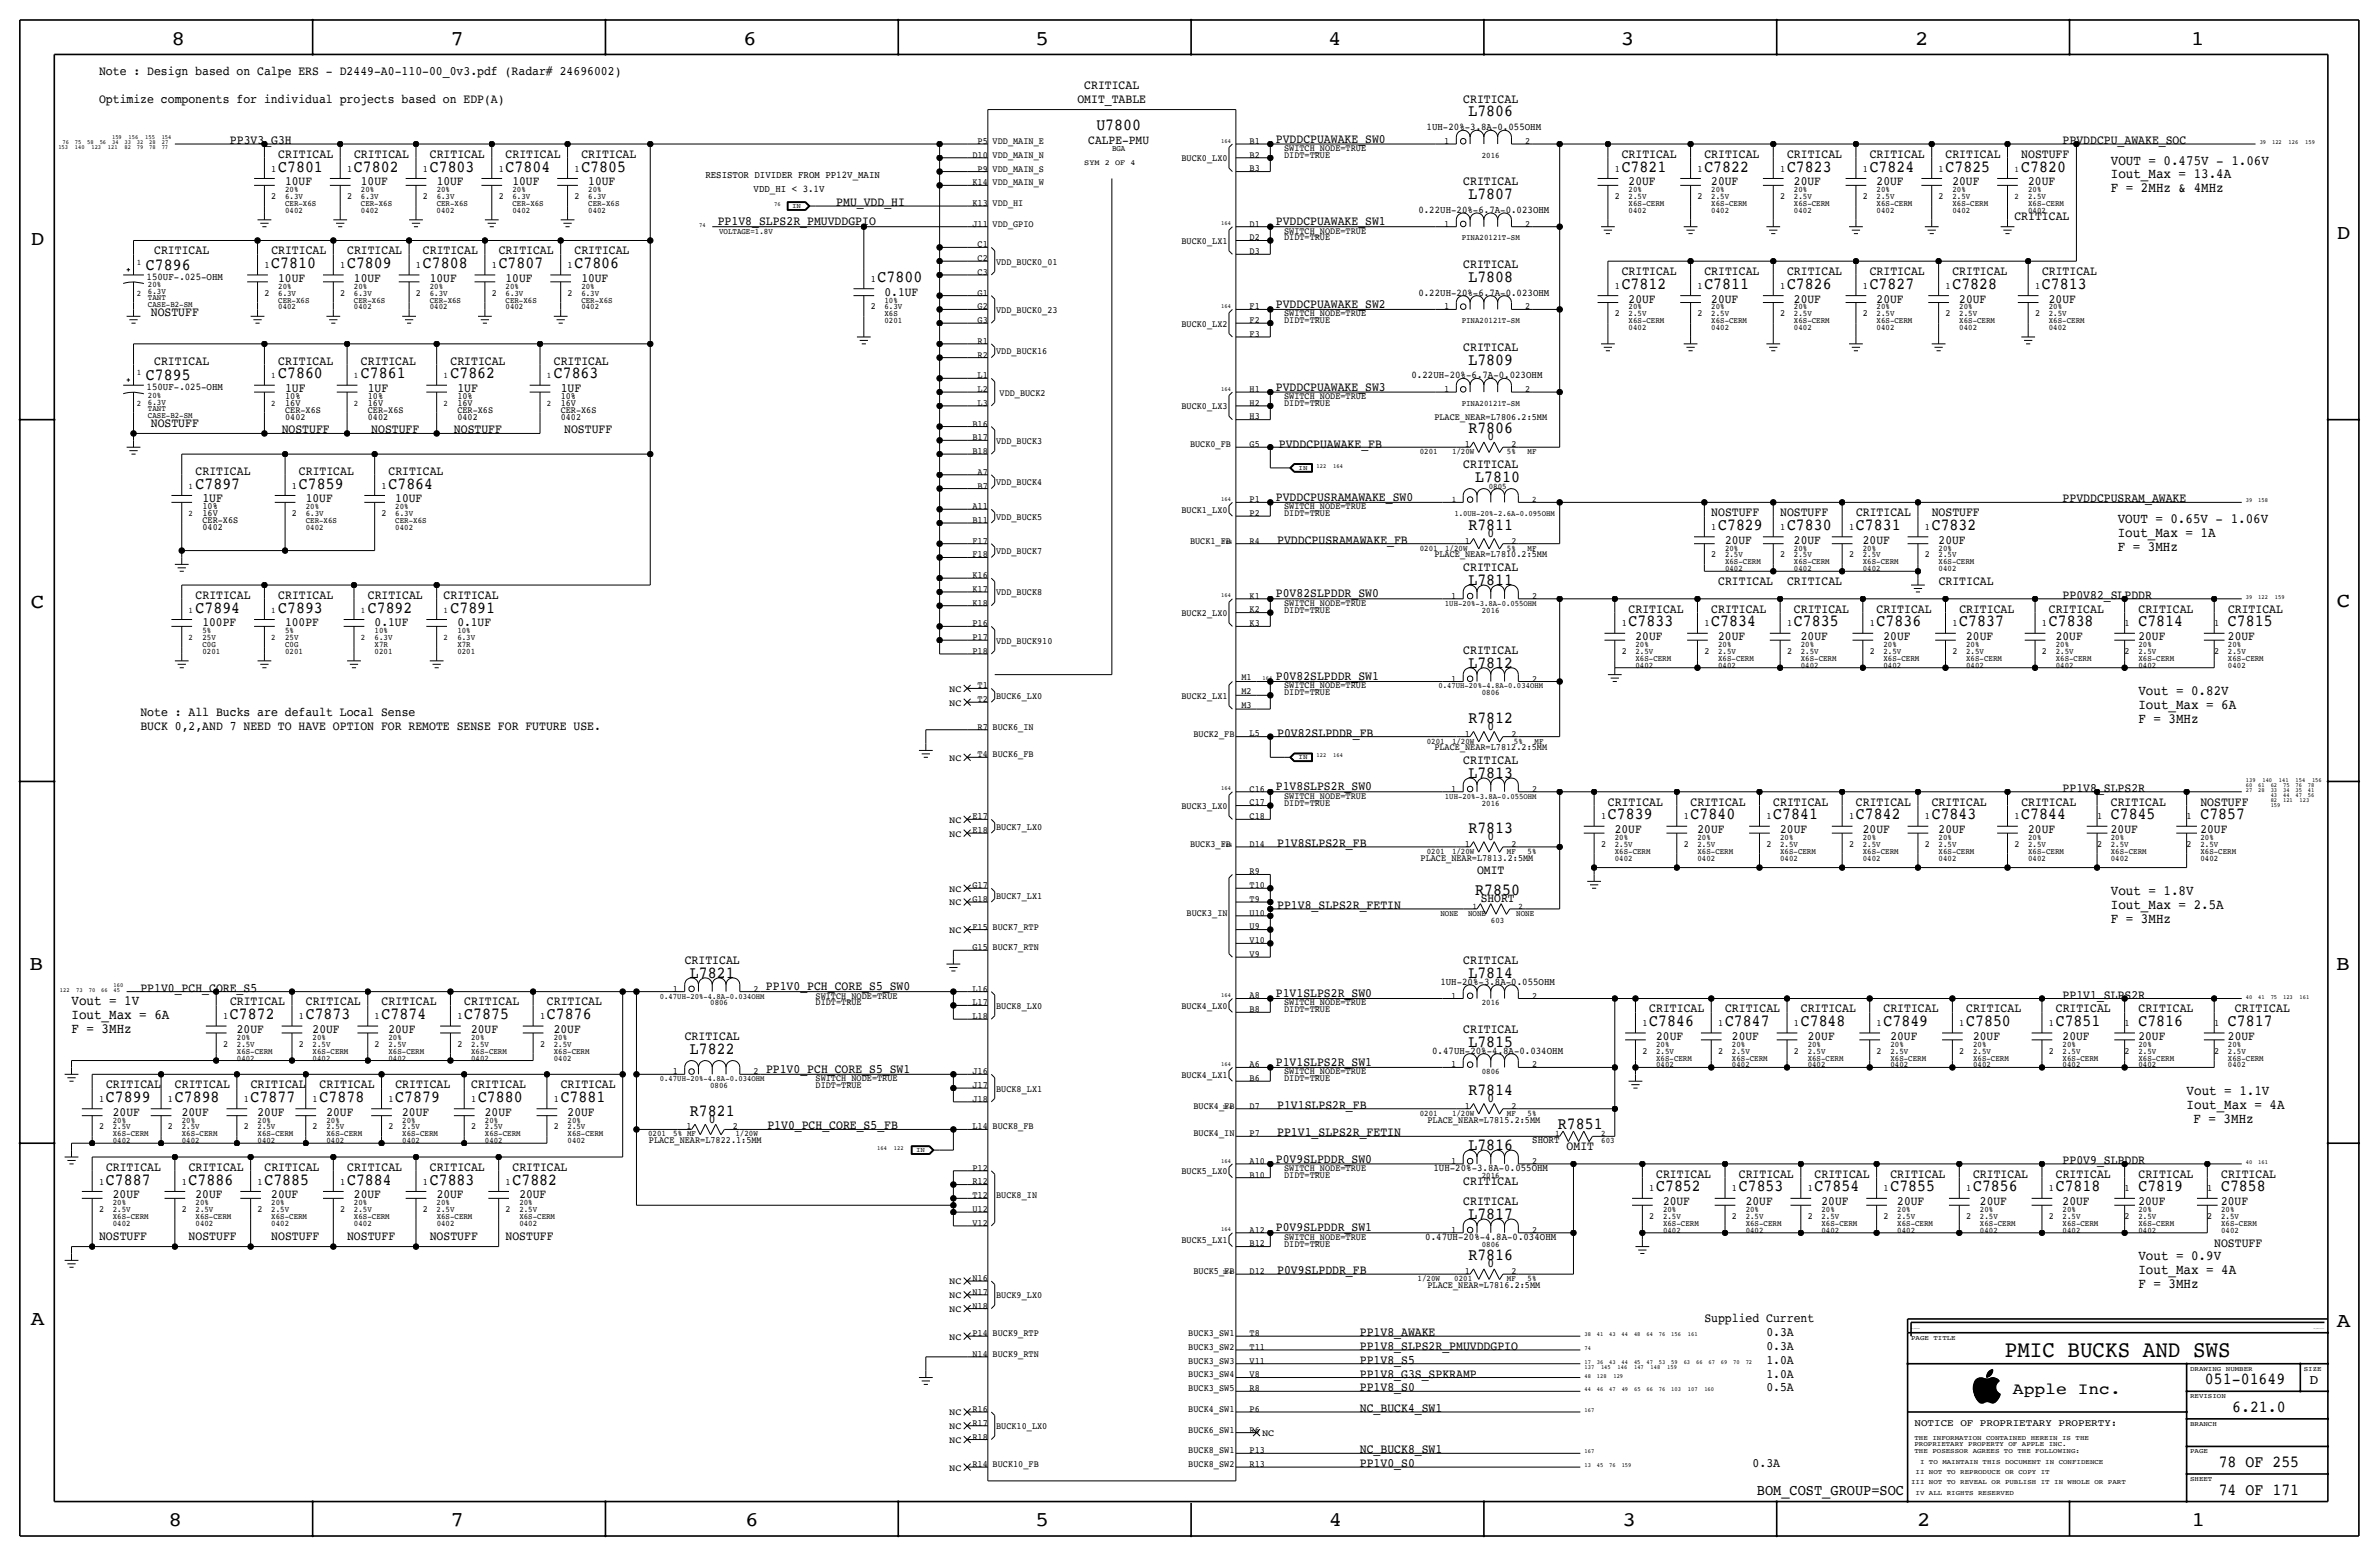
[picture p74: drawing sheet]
<svg xmlns="http://www.w3.org/2000/svg" width="877mm" height="574mm" viewBox="0 0 877 574" stroke-linecap="round" stroke-linejoin="round" font-family="sans-serif">
<defs><g id="words">
<text font-size="8.6" x="739.1" y="500.1">PMIC BUCKS AND SWS</text>
<g font-size="7.6">
<text x="63.2" y="16.5">8</text>
<text x="166.1" y="16.5">7</text>
<text x="274" y="16.5">6</text>
<text x="381.7" y="16.5">5</text>
<text x="489.7" y="16.5">4</text>
<text x="597.6" y="16.5">3</text>
<text x="706.1" y="16.5">2</text>
<text x="807.7" y="16.5">1</text>
<text x="861.5" y="88.1">D</text>
<text x="11.4" y="90.4">D</text>
<text x="11.4" y="224.3">C</text>
<text x="861.5" y="223.8">C</text>
<text x="10.8" y="357.6">B</text>
<text x="861.3" y="357.4">B</text>
<text x="11.3" y="488.4">A</text>
<text x="861.5" y="489.2">A</text>
<text x="62.2" y="562.6">8</text>
<text x="166" y="562.6">7</text>
<text x="274.8" y="562.6">6</text>
<text x="381.7" y="562.6">5</text>
<text x="489.9" y="562.6">4</text>
<text x="598.1" y="562.6">3</text>
<text x="706.8" y="562.6">2</text>
<text x="807.9" y="562.6">1</text>
</g>
<g font-size="6.2">
<text x="541.4" y="42.9">L7806</text>
<text x="404.2" y="48">U7800</text>
<text x="102.6" y="63.2">C7801</text>
<text x="130.5" y="63.2">C7802</text>
<text x="158.4" y="63.2">C7803</text>
<text x="186.4" y="63.2">C7804</text>
<text x="214.3" y="63.2">C7805</text>
<text x="597.9" y="63.2">C7821</text>
<text x="628.3" y="63.2">C7822</text>
<text x="658.8" y="63.2">C7823</text>
<text x="689.3" y="63.2">C7824</text>
<text x="717.2" y="63.2">C7825</text>
<text x="745.2" y="63.2">C7820</text>
<text x="541.4" y="73.4">L7807</text>
<text x="53.8" y="99.6">C7896</text>
<text x="100" y="98.8">C7810</text>
<text x="128" y="98.8">C7809</text>
<text x="155.9" y="98.8">C7808</text>
<text x="183.8" y="98.8">C7807</text>
<text x="211.8" y="98.8">C7806</text>
<text x="323.5" y="103.9">C7800</text>
<text x="541.4" y="103.9">L7808</text>
<text x="597.9" y="106.4">C7812</text>
<text x="628.3" y="106.4">C7811</text>
<text x="658.8" y="106.4">C7826</text>
<text x="689.3" y="106.4">C7827</text>
<text x="719.8" y="106.4">C7828</text>
<text x="752.8" y="106.4">C7813</text>
<text x="541.4" y="134.4">L7809</text>
<text x="53.8" y="140.2">C7895</text>
<text x="102.6" y="139.4">C7860</text>
<text x="133" y="139.4">C7861</text>
<text x="166.1" y="139.4">C7862</text>
<text x="204.2" y="139.4">C7863</text>
<text x="541.4" y="159.8">R7806</text>
<text x="543.9" y="177.5">L7810</text>
<text x="72.1" y="180.1">C7897</text>
<text x="110.2" y="180.1">C7859</text>
<text x="143.2" y="180.1">C7864</text>
<text x="541.4" y="195.3">R7811</text>
<text x="633.4" y="195.3">C7829</text>
<text x="658.8" y="195.3">C7830</text>
<text x="684.2" y="195.3">C7831</text>
<text x="712.2" y="195.3">C7832</text>
<text x="541.4" y="215.6">L7811</text>
<text x="72.1" y="225.8">C7894</text>
<text x="102.6" y="225.8">C7893</text>
<text x="135.6" y="225.8">C7892</text>
<text x="166.1" y="225.8">C7891</text>
<text x="600.4" y="230.9">C7833</text>
<text x="630.9" y="230.9">C7834</text>
<text x="661.4" y="230.9">C7835</text>
<text x="691.8" y="230.9">C7836</text>
<text x="722.3" y="230.9">C7837</text>
<text x="755.3" y="230.9">C7838</text>
<text x="788.4" y="230.9">C7814</text>
<text x="821.4" y="230.9">C7815</text>
<text x="541.4" y="246.1">L7812</text>
<text x="541.4" y="266.4">R7812</text>
<text x="541.4" y="286.8">L7813</text>
<text x="592.8" y="302">C7839</text>
<text x="623.3" y="302">C7840</text>
<text x="653.7" y="302">C7841</text>
<text x="684.2" y="302">C7842</text>
<text x="712.2" y="302">C7843</text>
<text x="745.2" y="302">C7844</text>
<text x="778.2" y="302">C7845</text>
<text x="811.2" y="302">C7857</text>
<text x="541.4" y="307.1">R7813</text>
<text x="543.9" y="329.9">R7850</text>
<text x="254.3" y="360.4">L7821</text>
<text x="541.4" y="360.4">L7814</text>
<text x="84.8" y="375.7">C7872</text>
<text x="112.7" y="375.7">C7873</text>
<text x="140.7" y="375.7">C7874</text>
<text x="171.1" y="375.7">C7875</text>
<text x="201.6" y="375.7">C7876</text>
<text x="608" y="378.2">C7846</text>
<text x="636" y="378.2">C7847</text>
<text x="663.9" y="378.2">C7848</text>
<text x="694.4" y="378.2">C7849</text>
<text x="724.9" y="378.2">C7850</text>
<text x="757.9" y="378.2">C7851</text>
<text x="788.4" y="378.2">C7816</text>
<text x="821.4" y="378.2">C7817</text>
<text x="254.3" y="388.4">L7822</text>
<text x="541.4" y="385.8">L7815</text>
<text x="39.1" y="406.1">C7899</text>
<text x="64.5" y="406.1">C7898</text>
<text x="92.4" y="406.1">C7877</text>
<text x="117.8" y="406.1">C7878</text>
<text x="145.7" y="406.1">C7879</text>
<text x="176.2" y="406.1">C7880</text>
<text x="206.7" y="406.1">C7881</text>
<text x="541.4" y="403.6">R7814</text>
<text x="254.3" y="411.2">R7821</text>
<text x="574.4" y="416.3">R7851</text>
<text x="541.4" y="423.9">L7816</text>
<text x="39.1" y="436.6">C7887</text>
<text x="69.5" y="436.6">C7886</text>
<text x="97.5" y="436.6">C7885</text>
<text x="128" y="436.6">C7884</text>
<text x="158.4" y="436.6">C7883</text>
<text x="188.9" y="436.6">C7882</text>
<text x="610.6" y="439.2">C7852</text>
<text x="641" y="439.2">C7853</text>
<text x="669" y="439.2">C7854</text>
<text x="696.9" y="439.2">C7855</text>
<text x="727.4" y="439.2">C7856</text>
<text x="757.9" y="439.2">C7818</text>
<text x="788.4" y="439.2">C7819</text>
<text x="818.8" y="439.2">C7858</text>
<text x="541.4" y="449.3">L7817</text>
<text x="541.4" y="464.6">R7816</text>
<text x="812.9" y="510.3">051-01649</text>
<text x="822.9" y="520.4">6.21.0</text>
<text x="818" y="540.8">78 OF 255</text>
<text x="818" y="550.9">74 OF 171</text>
</g>
<text font-size="6" x="742.1" y="513.9">Apple Inc.</text>
<text font-size="5.6" x="647.7" y="550.9">BOM_COST_GROUP=SOC</text>
<g font-size="5.2">
<text x="778.2" y="60.7">VOUT = 0.475V - 1.06V</text>
<text x="778.2" y="65.8">Iout_Max = 13.4A</text>
<text x="778.2" y="70.9">F = 2MHz &amp; 4MHz</text>
<text x="780.7" y="192.8">VOUT = 0.65V - 1.06V</text>
<text x="780.7" y="197.9">Iout_Max = 1A</text>
<text x="780.7" y="202.9">F = 3MHz</text>
<text x="788.4" y="256.3">Vout = 0.82V</text>
<text x="788.4" y="261.4">Iout_Max = 6A</text>
<text x="788.4" y="266.4">F = 3MHz</text>
<text x="778.2" y="329.9">Vout = 1.8V</text>
<text x="778.2" y="335">Iout_Max = 2.5A</text>
<text x="778.2" y="340.1">F = 3MHz</text>
<text x="26.4" y="370.6">Vout = 1V</text>
<text x="26.4" y="375.7">Iout_Max = 6A</text>
<text x="26.4" y="380.7">F = 3MHz</text>
<text x="806.1" y="403.6">Vout = 1.1V</text>
<text x="806.1" y="408.7">Iout_Max = 4A</text>
<text x="808.7" y="413.8">F = 3MHz</text>
<text x="788.4" y="464.6">Vout = 0.9V</text>
<text x="788.4" y="469.6">Iout_Max = 4A</text>
<text x="788.4" y="474.7">F = 3MHz</text>
</g>
<text font-size="5" x="851.5" y="510.3">D</text>
<g font-size="4.7">
<text x="36.5" y="27.7">Note : Design based on Calpe ERS - D2449-A0-110-00_0v3.pdf (Radar# 24696002)</text>
<text x="399.7" y="32.8">CRITICAL</text>
<text x="36.5" y="37.8">Optimize components for individual projects based on EDP(A)</text>
<text x="397.2" y="37.8">OMIT_TABLE</text>
<text x="539.5" y="37.8">CRITICAL</text>
<text x="84.8" y="53.1">PP3V3_G3H</text>
<text x="401.2" y="53.1">CALPE-PMU</text>
<text x="470.4" y="52.6">PVDDCPUAWAKE_SW0</text>
<text x="760.4" y="53.1">PPVDDCPU_AWAKE_SOC</text>
<text x="102.6" y="58.2">CRITICAL</text>
<text x="130.5" y="58.2">CRITICAL</text>
<text x="158.5" y="58.2">CRITICAL</text>
<text x="186.4" y="58.2">CRITICAL</text>
<text x="214.3" y="58.2">CRITICAL</text>
<text x="597.9" y="58.2">CRITICAL</text>
<text x="628.4" y="58.2">CRITICAL</text>
<text x="658.8" y="58.2">CRITICAL</text>
<text x="689.3" y="58.2">CRITICAL</text>
<text x="717.3" y="58.2">CRITICAL</text>
<text x="745.2" y="58.2">NOSTUFF</text>
<text x="105.1" y="68.3">10UF</text>
<text x="133" y="68.3">10UF</text>
<text x="161" y="68.3">10UF</text>
<text x="188.9" y="68.3">10UF</text>
<text x="216.9" y="68.3">10UF</text>
<text x="539.5" y="68.3">CRITICAL</text>
<text x="600.4" y="68.3">20UF</text>
<text x="630.9" y="68.3">20UF</text>
<text x="661.4" y="68.3">20UF</text>
<text x="691.8" y="68.3">20UF</text>
<text x="719.8" y="68.3">20UF</text>
<text x="747.7" y="68.3">20UF</text>
<text x="308.3" y="75.9">PMU_VDD_HI</text>
<text x="264.6" y="83.1">PP1V8_SLPS2R_PMUVDDGPIO</text>
<text x="470.4" y="83.1">PVDDCPUAWAKE_SW1</text>
<text x="742.7" y="81">CRITICAL</text>
<text x="56.9" y="93.7">CRITICAL</text>
<text x="100" y="93.7">CRITICAL</text>
<text x="128" y="93.7">CRITICAL</text>
<text x="155.9" y="93.7">CRITICAL</text>
<text x="183.9" y="93.7">CRITICAL</text>
<text x="211.8" y="93.7">CRITICAL</text>
<text x="539.5" y="98.8">CRITICAL</text>
<text x="597.9" y="101.3">CRITICAL</text>
<text x="628.4" y="101.3">CRITICAL</text>
<text x="658.8" y="101.3">CRITICAL</text>
<text x="689.3" y="101.3">CRITICAL</text>
<text x="719.8" y="101.3">CRITICAL</text>
<text x="752.8" y="101.3">CRITICAL</text>
<text x="102.6" y="103.9">10UF</text>
<text x="130.5" y="103.9">10UF</text>
<text x="158.4" y="103.9">10UF</text>
<text x="186.4" y="103.9">10UF</text>
<text x="214.3" y="103.9">10UF</text>
<text x="326.1" y="109">0.1UF</text>
<text x="470.4" y="113.5">PVDDCPUAWAKE_SW2</text>
<text x="600.4" y="111.5">20UF</text>
<text x="630.9" y="111.5">20UF</text>
<text x="661.4" y="111.5">20UF</text>
<text x="691.8" y="111.5">20UF</text>
<text x="722.3" y="111.5">20UF</text>
<text x="755.3" y="111.5">20UF</text>
<text x="55.6" y="116.6">NOSTUFF</text>
<text x="539.5" y="129.3">CRITICAL</text>
<text x="56.9" y="134.4">CRITICAL</text>
<text x="102.6" y="134.4">CRITICAL</text>
<text x="133.1" y="134.4">CRITICAL</text>
<text x="166.1" y="134.4">CRITICAL</text>
<text x="204.2" y="134.4">CRITICAL</text>
<text x="105.1" y="144.5">1UF</text>
<text x="135.6" y="144.5">1UF</text>
<text x="168.6" y="144.5">1UF</text>
<text x="206.7" y="144.5">1UF</text>
<text x="470.4" y="144">PVDDCPUAWAKE_SW3</text>
<text x="55.6" y="157.2">NOSTUFF</text>
<text x="103.9" y="159.8">NOSTUFF</text>
<text x="136.9" y="159.8">NOSTUFF</text>
<text x="167.4" y="159.8">NOSTUFF</text>
<text x="208" y="159.8">NOSTUFF</text>
<text x="471.5" y="165.2">PVDDCPUAWAKE_FB</text>
<text x="548.4" y="162.3">0</text>
<text x="539.5" y="172.5">CRITICAL</text>
<text x="72.1" y="175">CRITICAL</text>
<text x="110.2" y="175">CRITICAL</text>
<text x="143.2" y="175">CRITICAL</text>
<text x="74.6" y="185.2">1UF</text>
<text x="112.7" y="185.2">10UF</text>
<text x="145.7" y="185.2">10UF</text>
<text x="470.4" y="184.7">PVDDCPUSRAMAWAKE_SW0</text>
<text x="760.4" y="185.2">PPVDDCPUSRAM_AWAKE</text>
<text x="630.9" y="190.2">NOSTUFF</text>
<text x="656.3" y="190.2">NOSTUFF</text>
<text x="684.2" y="190.2">CRITICAL</text>
<text x="712.2" y="190.2">NOSTUFF</text>
<text x="548.4" y="197.9">0</text>
<text x="470.9" y="200.4">PVDDCPUSRAMAWAKE_FB</text>
<text x="636" y="200.4">20UF</text>
<text x="661.4" y="200.4">20UF</text>
<text x="686.8" y="200.4">20UF</text>
<text x="714.7" y="200.4">20UF</text>
<text x="539.5" y="210.6">CRITICAL</text>
<text x="633.4" y="215.6">CRITICAL</text>
<text x="658.8" y="215.6">CRITICAL</text>
<text x="714.7" y="215.6">CRITICAL</text>
<text x="72.1" y="220.7">CRITICAL</text>
<text x="102.6" y="220.7">CRITICAL</text>
<text x="135.6" y="220.7">CRITICAL</text>
<text x="163.5" y="220.7">CRITICAL</text>
<text x="470.4" y="220.2">P0V82SLPDDR_SW0</text>
<text x="760.4" y="220.7">PP0V82_SLPDDR</text>
<text x="600.4" y="225.8">CRITICAL</text>
<text x="630.9" y="225.8">CRITICAL</text>
<text x="661.4" y="225.8">CRITICAL</text>
<text x="691.9" y="225.8">CRITICAL</text>
<text x="722.3" y="225.8">CRITICAL</text>
<text x="755.4" y="225.8">CRITICAL</text>
<text x="788.4" y="225.8">CRITICAL</text>
<text x="821.4" y="225.8">CRITICAL</text>
<text x="74.6" y="230.9">100PF</text>
<text x="105.1" y="230.9">100PF</text>
<text x="138.1" y="230.9">0.1UF</text>
<text x="168.6" y="230.9">0.1UF</text>
<text x="602.9" y="236">20UF</text>
<text x="633.4" y="236">20UF</text>
<text x="663.9" y="236">20UF</text>
<text x="694.4" y="236">20UF</text>
<text x="724.9" y="236">20UF</text>
<text x="757.9" y="236">20UF</text>
<text x="788.4" y="236">20UF</text>
<text x="821.4" y="236">20UF</text>
<text x="539.5" y="241">CRITICAL</text>
<text x="470.4" y="250.7">P0V82SLPDDR_SW1</text>
<text x="51.8" y="263.9">Note : All Bucks are default Local Sense</text>
<text x="51.8" y="269">BUCK 0,2,AND 7 NEED TO HAVE OPTION FOR REMOTE SENSE FOR FUTURE USE.</text>
<text x="548.4" y="269">0</text>
<text x="470.9" y="271.5">P0V82SLPDDR_FB</text>
<text x="539.5" y="281.7">CRITICAL</text>
<text x="470.4" y="291.3">P1V8SLPS2R_SW0</text>
<text x="760.4" y="291.8">PP1V8_SLPS2R</text>
<text x="592.8" y="296.9">CRITICAL</text>
<text x="623.3" y="296.9">CRITICAL</text>
<text x="653.8" y="296.9">CRITICAL</text>
<text x="684.2" y="296.9">CRITICAL</text>
<text x="712.2" y="296.9">CRITICAL</text>
<text x="745.2" y="296.9">CRITICAL</text>
<text x="778.2" y="296.9">CRITICAL</text>
<text x="811.2" y="296.9">NOSTUFF</text>
<text x="548.4" y="309.6">0</text>
<text x="595.3" y="307.1">20UF</text>
<text x="625.8" y="307.1">20UF</text>
<text x="656.3" y="307.1">20UF</text>
<text x="686.8" y="307.1">20UF</text>
<text x="714.7" y="307.1">20UF</text>
<text x="747.7" y="307.1">20UF</text>
<text x="778.2" y="307.1">20UF</text>
<text x="811.2" y="307.1">20UF</text>
<text x="470.9" y="312.2">P1V8SLPS2R_FB</text>
<text x="544.5" y="322.3">OMIT</text>
<text x="470.9" y="335">PP1V8_SLPS2R_FETIN</text>
<text x="545.9" y="332.5">SHORT</text>
<text x="252.4" y="355.3">CRITICAL</text>
<text x="539.5" y="355.3">CRITICAL</text>
<text x="51.8" y="365.5">PP1V0_PCH_CORE_S5</text>
<text x="282.4" y="365">PP1V0_PCH_CORE_S5_SW0</text>
<text x="84.8" y="370.6">CRITICAL</text>
<text x="112.7" y="370.6">CRITICAL</text>
<text x="140.7" y="370.6">CRITICAL</text>
<text x="171.2" y="370.6">CRITICAL</text>
<text x="201.6" y="370.6">CRITICAL</text>
<text x="470.4" y="367.5">P1V1SLPS2R_SW0</text>
<text x="760.4" y="368">PP1V1_SLPS2R</text>
<text x="608" y="373.1">CRITICAL</text>
<text x="636" y="373.1">CRITICAL</text>
<text x="663.9" y="373.1">CRITICAL</text>
<text x="694.4" y="373.1">CRITICAL</text>
<text x="724.9" y="373.1">CRITICAL</text>
<text x="757.9" y="373.1">CRITICAL</text>
<text x="788.4" y="373.1">CRITICAL</text>
<text x="823.9" y="373.1">CRITICAL</text>
<text x="87.3" y="380.7">20UF</text>
<text x="115.3" y="380.7">20UF</text>
<text x="143.2" y="380.7">20UF</text>
<text x="173.7" y="380.7">20UF</text>
<text x="204.2" y="380.7">20UF</text>
<text x="252.4" y="383.3">CRITICAL</text>
<text x="539.5" y="380.7">CRITICAL</text>
<text x="610.6" y="383.3">20UF</text>
<text x="638.5" y="383.3">20UF</text>
<text x="666.4" y="383.3">20UF</text>
<text x="696.9" y="383.3">20UF</text>
<text x="727.4" y="383.3">20UF</text>
<text x="760.4" y="383.3">20UF</text>
<text x="788.4" y="383.3">20UF</text>
<text x="821.4" y="383.3">20UF</text>
<text x="282.4" y="395.5">PP1V0_PCH_CORE_S5_SW1</text>
<text x="470.4" y="392.9">P1V1SLPS2R_SW1</text>
<text x="39.1" y="401.1">CRITICAL</text>
<text x="64.5" y="401.1">CRITICAL</text>
<text x="92.4" y="401.1">CRITICAL</text>
<text x="117.8" y="401.1">CRITICAL</text>
<text x="145.8" y="401.1">CRITICAL</text>
<text x="173.7" y="401.1">CRITICAL</text>
<text x="206.7" y="401.1">CRITICAL</text>
<text x="548.4" y="406.1">0</text>
<text x="41.6" y="411.2">20UF</text>
<text x="67" y="411.2">20UF</text>
<text x="94.9" y="411.2">20UF</text>
<text x="120.3" y="411.2">20UF</text>
<text x="148.3" y="411.2">20UF</text>
<text x="178.8" y="411.2">20UF</text>
<text x="209.2" y="411.2">20UF</text>
<text x="261.3" y="413.8">0</text>
<text x="470.9" y="408.7">P1V1SLPS2R_FB</text>
<text x="282.9" y="416.3">P1V0_PCH_CORE_S5_FB</text>
<text x="470.9" y="418.8">PP1V1_SLPS2R_FETIN</text>
<text x="577.6" y="423.9">OMIT</text>
<text x="39.1" y="431.5">CRITICAL</text>
<text x="69.6" y="431.5">CRITICAL</text>
<text x="97.5" y="431.5">CRITICAL</text>
<text x="128" y="431.5">CRITICAL</text>
<text x="158.5" y="431.5">CRITICAL</text>
<text x="188.9" y="431.5">CRITICAL</text>
<text x="470.4" y="428.5">P0V9SLPDDR_SW0</text>
<text x="760.4" y="429">PP0V9_SLPDDR</text>
<text x="539.5" y="436.6">CRITICAL</text>
<text x="610.6" y="434.1">CRITICAL</text>
<text x="641.1" y="434.1">CRITICAL</text>
<text x="669" y="434.1">CRITICAL</text>
<text x="696.9" y="434.1">CRITICAL</text>
<text x="727.4" y="434.1">CRITICAL</text>
<text x="757.9" y="434.1">CRITICAL</text>
<text x="788.4" y="434.1">CRITICAL</text>
<text x="818.9" y="434.1">CRITICAL</text>
<text x="41.6" y="441.7">20UF</text>
<text x="72.1" y="441.7">20UF</text>
<text x="100" y="441.7">20UF</text>
<text x="130.5" y="441.7">20UF</text>
<text x="161" y="441.7">20UF</text>
<text x="191.5" y="441.7">20UF</text>
<text x="539.5" y="444.2">CRITICAL</text>
<text x="613.1" y="444.2">20UF</text>
<text x="643.6" y="444.2">20UF</text>
<text x="671.5" y="444.2">20UF</text>
<text x="699.5" y="444.2">20UF</text>
<text x="729.9" y="444.2">20UF</text>
<text x="760.4" y="444.2">20UF</text>
<text x="788.4" y="444.2">20UF</text>
<text x="818.8" y="444.2">20UF</text>
<text x="470.4" y="453.9">P0V9SLPDDR_SW1</text>
<text x="36.5" y="456.9">NOSTUFF</text>
<text x="69.5" y="456.9">NOSTUFF</text>
<text x="100" y="456.9">NOSTUFF</text>
<text x="128" y="456.9">NOSTUFF</text>
<text x="158.4" y="456.9">NOSTUFF</text>
<text x="186.4" y="456.9">NOSTUFF</text>
<text x="816.3" y="459.5">NOSTUFF</text>
<text x="548.4" y="467.1">0</text>
<text x="470.9" y="469.6">P0V9SLPDDR_FB</text>
<text x="628.3" y="487.4">Supplied Current</text>
<text x="501.4" y="497.6">PP1V8_SLPS2R_PMUVDDGPIO</text>
<text x="501.4" y="492.5">PP1V8_AWAKE</text>
<text x="651.2" y="492.5">0.3A</text>
<text x="651.2" y="497.6">0.3A</text>
<text x="501.4" y="502.7">PP1V8_S5</text>
<text x="651.2" y="502.7">1.0A</text>
<text x="501.4" y="507.8">PP1V8_G3S_SPKRAMP</text>
<text x="651.2" y="507.7">1.0A</text>
<text x="501.4" y="512.8">PP1V8_S0</text>
<text x="651.2" y="512.8">0.5A</text>
<text x="501.4" y="520.4">NC_BUCK4_SW1</text>
<text x="501.4" y="535.7">NC_BUCK8_SW1</text>
<text x="501.4" y="540.8">PP1V0_S0</text>
<text x="646.1" y="540.8">0.3A</text>
</g>
<g font-size="3.8">
<text x="525.9" y="48">1UH-20%-3.8A-0.055OHM</text>
<text x="260" y="65.8">RESISTOR DIVIDER FROM PP12V_MAIN</text>
<text x="277.8" y="70.9">VDD_HI &lt; 3.1V</text>
<text x="522.9" y="78.5">0.22UH-20%-6.7A-0.023OHM</text>
<text x="54.1" y="103.1">150UF-.025-OHM</text>
<text x="522.9" y="109">0.22UH-20%-6.7A-0.023OHM</text>
<text x="54.1" y="143.8">150UF-.025-OHM</text>
<text x="520.4" y="139.4">0.22UH-20%-6.7A-0.023OHM</text>
<text x="531" y="363">1UH-20%-3.8A-0.055OHM</text>
<text x="528" y="388.4">0.47UH-20%-4.8A-0.034OHM</text>
<text x="564.9" y="421.4">SHORT</text>
<text x="528.5" y="431.5">1UH-20%-3.8A-0.055OHM</text>
<text x="525.5" y="456.9">0.47UH-20%-4.8A-0.034OHM</text>
</g>
<text font-size="3.7" x="705.8" y="525.5">NOTICE OF PROPRIETARY PROPERTY:</text>
<g font-size="3.5">
<text x="360.4" y="53.1">P5</text>
<text x="366" y="53.1">VDD_MAIN_E</text>
<text x="460.7" y="53">B1</text>
<text x="532.5" y="53.1">1</text>
<text x="562.3" y="53.1">2</text>
<text x="358.5" y="58.2">D10</text>
<text x="366" y="58.2">VDD_MAIN_N</text>
<text x="435.6" y="59.4">BUCK0_LX0</text>
<text x="460.7" y="58.1">B2</text>
<text x="473.4" y="58.2">DIDT=TRUE</text>
<text x="473.4" y="55.6">SWITCH_NODE=TRUE</text>
<text x="100" y="63.2">1</text>
<text x="128" y="63.2">1</text>
<text x="155.9" y="63.2">1</text>
<text x="183.8" y="63.2">1</text>
<text x="211.8" y="63.2">1</text>
<text x="360.4" y="63.2">P9</text>
<text x="366" y="63.2">VDD_MAIN_S</text>
<text x="460.7" y="63.2">B3</text>
<text x="595.3" y="63.2">1</text>
<text x="625.8" y="63.2">1</text>
<text x="656.3" y="63.2">1</text>
<text x="686.8" y="63.2">1</text>
<text x="714.7" y="63.2">1</text>
<text x="358.5" y="68.3">K14</text>
<text x="366" y="68.3">VDD_MAIN_W</text>
<text x="100" y="73.4">2</text>
<text x="128" y="73.4">2</text>
<text x="155.9" y="73.4">2</text>
<text x="183.8" y="73.4">2</text>
<text x="211.8" y="73.4">2</text>
<text x="358.5" y="75.9">K13</text>
<text x="366" y="75.9">VDD_HI</text>
<text x="595.3" y="73.4">2</text>
<text x="625.8" y="73.4">2</text>
<text x="656.3" y="73.4">2</text>
<text x="686.8" y="73.4">2</text>
<text x="714.7" y="73.4">2</text>
<text x="358.5" y="83.6">J11</text>
<text x="366" y="83.6">VDD_GPIO</text>
<text x="460.7" y="83.5">D1</text>
<text x="532.5" y="83.6">1</text>
<text x="562.3" y="83.6">2</text>
<text x="435.6" y="89.9">BUCK0_LX1</text>
<text x="460.7" y="88.6">D2</text>
<text x="473.4" y="88.6">DIDT=TRUE</text>
<text x="473.4" y="86.1">SWITCH_NODE=TRUE</text>
<text x="360.4" y="91.2">C1</text>
<text x="460.7" y="93.7">D3</text>
<text x="97.5" y="98.8">1</text>
<text x="125.4" y="98.8">1</text>
<text x="153.4" y="98.8">1</text>
<text x="181.3" y="98.8">1</text>
<text x="209.2" y="98.8">1</text>
<text x="360.4" y="101.3">C3</text>
<text x="360.4" y="96.3">C2</text>
<text x="367.2" y="97.5">VDD_BUCK0_01</text>
<text x="321" y="103.9">1</text>
<text x="595.3" y="106.4">1</text>
<text x="625.8" y="106.4">1</text>
<text x="656.3" y="106.4">1</text>
<text x="686.8" y="106.4">1</text>
<text x="717.2" y="106.4">1</text>
<text x="750.3" y="106.4">1</text>
<text x="97.5" y="109">2</text>
<text x="125.4" y="109">2</text>
<text x="153.4" y="109">2</text>
<text x="181.3" y="109">2</text>
<text x="209.2" y="109">2</text>
<text x="360.4" y="109">G1</text>
<text x="460.7" y="114">F1</text>
<text x="321" y="114">2</text>
<text x="360.4" y="119.1">G3</text>
<text x="360.4" y="114">G2</text>
<text x="367.2" y="115.3">VDD_BUCK0_23</text>
<text x="460.7" y="119.1">F2</text>
<text x="473.4" y="119.1">DIDT=TRUE</text>
<text x="473.4" y="116.6">SWITCH_NODE=TRUE</text>
<text x="532.5" y="114">1</text>
<text x="562.3" y="114">2</text>
<text x="595.3" y="116.6">2</text>
<text x="625.8" y="116.6">2</text>
<text x="656.3" y="116.6">2</text>
<text x="686.8" y="116.6">2</text>
<text x="717.2" y="116.6">2</text>
<text x="750.3" y="116.6">2</text>
<text x="435.6" y="120.4">BUCK0_LX2</text>
<text x="460.7" y="124.1">F3</text>
<text x="360.4" y="131.8">R2</text>
<text x="360.4" y="126.7">R1</text>
<text x="367.2" y="130.6">VDD_BUCK16</text>
<text x="360.4" y="139.4">L1</text>
<text x="105.1" y="147.1">10%</text>
<text x="105.1" y="149.6">16V</text>
<text x="135.6" y="147.1">10%</text>
<text x="135.6" y="149.6">16V</text>
<text x="168.6" y="147.1">10%</text>
<text x="168.6" y="149.6">16V</text>
<text x="206.7" y="147.1">10%</text>
<text x="206.7" y="149.6">16V</text>
<text x="360.4" y="149.6">L3</text>
<text x="360.4" y="144.5">L2</text>
<text x="368.5" y="145.8">VDD_BUCK2</text>
<text x="460.7" y="149.5">H2</text>
<text x="460.7" y="144.5">H1</text>
<text x="473.4" y="149.6">DIDT=TRUE</text>
<text x="473.4" y="147.1">SWITCH_NODE=TRUE</text>
<text x="532.5" y="144.5">1</text>
<text x="562.3" y="144.5">2</text>
<text x="105.1" y="152.1">CER-X6S</text>
<text x="105.1" y="154.7">0402</text>
<text x="135.6" y="154.7">0402</text>
<text x="135.6" y="152.1">CER-X6S</text>
<text x="168.6" y="154.7">0402</text>
<text x="168.6" y="152.1">CER-X6S</text>
<text x="206.7" y="154.7">0402</text>
<text x="206.7" y="152.1">CER-X6S</text>
<text x="435.6" y="150.9">BUCK0_LX3</text>
<text x="460.7" y="154.6">H3</text>
<text x="528.8" y="154.7">PLACE_NEAR=L7806.2:5MM</text>
<text x="358.5" y="157.2">B16</text>
<text x="358.5" y="167.4">B18</text>
<text x="358.5" y="162.3">B17</text>
<text x="367.2" y="163.6">VDD_BUCK3</text>
<text x="438.7" y="164.8">BUCK0_FB</text>
<text x="460.7" y="164.8">G5</text>
<text x="540.1" y="164.8">1</text>
<text x="557.2" y="164.8">2</text>
<text x="360.4" y="175">A7</text>
<text x="367.2" y="178.8">VDD_BUCK4</text>
<text x="107.6" y="180.1">1</text>
<text x="140.7" y="180.1">1</text>
<text x="360.4" y="180.1">B7</text>
<text x="460.7" y="185.1">P1</text>
<text x="74.6" y="187.7">10%</text>
<text x="74.6" y="190.2">16V</text>
<text x="107.6" y="190.2">2</text>
<text x="140.7" y="190.2">2</text>
<text x="358.5" y="187.7">A11</text>
<text x="367.2" y="191.5">VDD_BUCK5</text>
<text x="435.6" y="189">BUCK1_LX0</text>
<text x="460.7" y="190.2">P2</text>
<text x="473.4" y="190.2">DIDT=TRUE</text>
<text x="473.4" y="187.7">SWITCH_NODE=TRUE</text>
<text x="74.6" y="195.3">0402</text>
<text x="74.6" y="192.8">CER-X6S</text>
<text x="358.5" y="192.8">B11</text>
<text x="630.9" y="195.3">1</text>
<text x="656.3" y="195.3">1</text>
<text x="681.7" y="195.3">1</text>
<text x="709.6" y="195.3">1</text>
<text x="358.5" y="200.4">F17</text>
<text x="438.7" y="200.4">BUCK1_FB</text>
<text x="460.7" y="200.3">R4</text>
<text x="540.1" y="200.4">1</text>
<text x="557.2" y="200.4">2</text>
<text x="358.5" y="205.5">F18</text>
<text x="367.2" y="204.2">VDD_BUCK7</text>
<text x="528.8" y="205.5">PLACE_NEAR=L7810.2:5MM</text>
<text x="630.9" y="205.5">2</text>
<text x="656.3" y="205.5">2</text>
<text x="681.7" y="205.5">2</text>
<text x="709.6" y="205.5">2</text>
<text x="358.5" y="213.1">K16</text>
<text x="358.5" y="218.2">K17</text>
<text x="367.2" y="219.5">VDD_BUCK8</text>
<text x="460.7" y="220.7">K1</text>
<text x="535" y="220.7">1</text>
<text x="564.8" y="220.7">2</text>
<text x="358.5" y="223.3">K18</text>
<text x="435.6" y="227.1">BUCK2_LX0</text>
<text x="460.7" y="225.7">K2</text>
<text x="473.4" y="223.3">SWITCH_NODE=TRUE</text>
<text x="473.4" y="225.8">DIDT=TRUE</text>
<text x="358.5" y="230.9">P16</text>
<text x="460.7" y="230.8">K3</text>
<text x="597.9" y="230.9">1</text>
<text x="628.3" y="230.9">1</text>
<text x="658.8" y="230.9">1</text>
<text x="689.3" y="230.9">1</text>
<text x="719.8" y="230.9">1</text>
<text x="752.8" y="230.9">1</text>
<text x="783.3" y="230.9">1</text>
<text x="816.3" y="230.9">1</text>
<text x="358.5" y="236">P17</text>
<text x="367.2" y="237.2">VDD_BUCK910</text>
<text x="358.5" y="241">P18</text>
<text x="597.9" y="241">2</text>
<text x="628.3" y="241">2</text>
<text x="658.8" y="241">2</text>
<text x="689.3" y="241">2</text>
<text x="719.8" y="241">2</text>
<text x="752.8" y="241">2</text>
<text x="783.3" y="241">2</text>
<text x="816.3" y="241">2</text>
<text x="457.7" y="250.6">M1</text>
<text x="535" y="251.2">1</text>
<text x="564.8" y="251.2">2</text>
<text x="349.9" y="255">NC</text>
<text x="360.4" y="253.7">T1</text>
<text x="367.2" y="257.5">BUCK6_LX0</text>
<text x="435.6" y="257.5">BUCK2_LX1</text>
<text x="457.7" y="255.7">M2</text>
<text x="473.4" y="253.7">SWITCH_NODE=TRUE</text>
<text x="473.4" y="256.3">DIDT=TRUE</text>
<text x="349.9" y="260.1">NC</text>
<text x="360.4" y="258.8">T2</text>
<text x="457.7" y="260.8">M3</text>
<text x="360.4" y="269">R7</text>
<text x="366" y="269">BUCK6_IN</text>
<text x="440" y="271.5">BUCK2_FB</text>
<text x="460.7" y="271.5">L5</text>
<text x="540.1" y="271.5">1</text>
<text x="557.2" y="271.5">2</text>
<text x="349.9" y="280.4">NC</text>
<text x="360.4" y="279.1">T4</text>
<text x="366" y="279.1">BUCK6_FB</text>
<text x="528.8" y="276.6">PLACE_NEAR=L7812.2:5MM</text>
<text x="460.7" y="291.8">C16</text>
<text x="535" y="291.8">1</text>
<text x="564.8" y="291.8">2</text>
<text x="435.6" y="298.2">BUCK3_LX0</text>
<text x="460.7" y="296.9">C17</text>
<text x="473.4" y="296.9">DIDT=TRUE</text>
<text x="473.4" y="294.4">SWITCH_NODE=TRUE</text>
<text x="349.9" y="303.3">NC</text>
<text x="358.5" y="302">E17</text>
<text x="367.2" y="305.8">BUCK7_LX0</text>
<text x="460.7" y="302">C18</text>
<text x="590.2" y="302">1</text>
<text x="620.7" y="302">1</text>
<text x="651.2" y="302">1</text>
<text x="681.7" y="302">1</text>
<text x="709.6" y="302">1</text>
<text x="742.6" y="302">1</text>
<text x="773.1" y="302">1</text>
<text x="806.1" y="302">1</text>
<text x="349.9" y="308.4">NC</text>
<text x="358.5" y="307.1">E18</text>
<text x="438.7" y="312.1">BUCK3_FB</text>
<text x="460.7" y="312.1">D14</text>
<text x="523.7" y="317.2">PLACE_NEAR=L7813.2:5MM</text>
<text x="540.1" y="312.2">1</text>
<text x="557.2" y="312.2">2</text>
<text x="590.2" y="312.2">2</text>
<text x="620.7" y="312.2">2</text>
<text x="651.2" y="312.2">2</text>
<text x="681.7" y="312.2">2</text>
<text x="709.6" y="312.2">2</text>
<text x="742.6" y="312.2">2</text>
<text x="773.1" y="312.2">2</text>
<text x="806.1" y="312.2">2</text>
<text x="460.7" y="322.3">R9</text>
<text x="349.9" y="328.7">NC</text>
<text x="358.5" y="327.4">G17</text>
<text x="460.7" y="327.4">T10</text>
<text x="349.9" y="333.8">NC</text>
<text x="358.5" y="332.5">G18</text>
<text x="367.2" y="331.2">BUCK7_LX1</text>
<text x="460.7" y="332.4">T9</text>
<text x="437.4" y="337.5">BUCK3_IN</text>
<text x="460.7" y="337.5">U10</text>
<text x="349.9" y="343.9">NC</text>
<text x="358.5" y="342.6">F15</text>
<text x="366" y="342.6">BUCK7_RTP</text>
<text x="460.7" y="347.7">V10</text>
<text x="460.7" y="342.6">U9</text>
<text x="358.5" y="350.2">G15</text>
<text x="366" y="350.3">BUCK7_RTN</text>
<text x="460.7" y="352.8">V9</text>
<text x="248" y="365.5">1</text>
<text x="277.8" y="365.5">2</text>
<text x="358.5" y="365.5">L16</text>
<text x="300.7" y="370.6">DIDT=TRUE</text>
<text x="300.7" y="368">SWITCH_NODE=TRUE</text>
<text x="358.5" y="370.6">L17</text>
<text x="367.2" y="371.8">BUCK8_LX0</text>
<text x="435.6" y="371.8">BUCK4_LX0</text>
<text x="460.7" y="368">A8</text>
<text x="473.4" y="370.6">SWITCH_NODE=TRUE</text>
<text x="535" y="368">1</text>
<text x="564.8" y="368">2</text>
<text x="82.2" y="375.7">1</text>
<text x="110.2" y="375.7">1</text>
<text x="138.1" y="375.7">1</text>
<text x="168.6" y="375.7">1</text>
<text x="199.1" y="375.7">1</text>
<text x="358.5" y="375.6">L18</text>
<text x="460.7" y="373.1">B8</text>
<text x="473.4" y="373.1">DIDT=TRUE</text>
<text x="605.5" y="378.2">1</text>
<text x="633.4" y="378.2">1</text>
<text x="661.4" y="378.2">1</text>
<text x="691.8" y="378.2">1</text>
<text x="722.3" y="378.2">1</text>
<text x="755.3" y="378.2">1</text>
<text x="783.3" y="378.2">1</text>
<text x="816.3" y="378.2">1</text>
<text x="82.2" y="385.8">2</text>
<text x="110.2" y="385.8">2</text>
<text x="138.1" y="385.8">2</text>
<text x="168.6" y="385.8">2</text>
<text x="199.1" y="385.8">2</text>
<text x="605.5" y="388.4">2</text>
<text x="633.4" y="388.4">2</text>
<text x="661.4" y="388.4">2</text>
<text x="691.8" y="388.4">2</text>
<text x="722.3" y="388.4">2</text>
<text x="755.3" y="388.4">2</text>
<text x="783.3" y="388.4">2</text>
<text x="816.3" y="388.4">2</text>
<text x="248" y="396">1</text>
<text x="277.8" y="396">2</text>
<text x="358.5" y="396">J16</text>
<text x="460.7" y="393.4">A6</text>
<text x="473.4" y="396">SWITCH_NODE=TRUE</text>
<text x="535" y="393.4">1</text>
<text x="564.8" y="393.4">2</text>
<text x="300.7" y="401.1">DIDT=TRUE</text>
<text x="300.7" y="398.5">SWITCH_NODE=TRUE</text>
<text x="358.5" y="401">J17</text>
<text x="435.6" y="397.2">BUCK4_LX1</text>
<text x="460.7" y="398.5">B6</text>
<text x="473.4" y="398.5">DIDT=TRUE</text>
<text x="36.5" y="406.1">1</text>
<text x="61.9" y="406.1">1</text>
<text x="89.9" y="406.1">1</text>
<text x="115.3" y="406.1">1</text>
<text x="143.2" y="406.1">1</text>
<text x="173.7" y="406.1">1</text>
<text x="204.2" y="406.1">1</text>
<text x="358.5" y="406.1">J18</text>
<text x="367.2" y="402.3">BUCK8_LX1</text>
<text x="440" y="408.7">BUCK4_FB</text>
<text x="460.7" y="408.6">D7</text>
<text x="526.3" y="413.8">PLACE_NEAR=L7815.2:5MM</text>
<text x="540.1" y="408.7">1</text>
<text x="557.2" y="408.7">2</text>
<text x="36.5" y="416.3">2</text>
<text x="61.9" y="416.3">2</text>
<text x="89.9" y="416.3">2</text>
<text x="115.3" y="416.3">2</text>
<text x="143.2" y="416.3">2</text>
<text x="173.7" y="416.3">2</text>
<text x="204.2" y="416.3">2</text>
<text x="253.1" y="416.3">1</text>
<text x="270.2" y="416.3">2</text>
<text x="358.5" y="416.3">L14</text>
<text x="366" y="416.3">BUCK8_FB</text>
<text x="440" y="418.8">BUCK4_IN</text>
<text x="460.7" y="418.8">P7</text>
<text x="239.2" y="421.4">PLACE_NEAR=L7822.1:5MM</text>
<text x="358.5" y="431.5">P12</text>
<text x="460.7" y="429">A10</text>
<text x="473.4" y="431.5">SWITCH_NODE=TRUE</text>
<text x="535" y="429">1</text>
<text x="564.8" y="429">2</text>
<text x="36.5" y="436.6">1</text>
<text x="67" y="436.6">1</text>
<text x="94.9" y="436.6">1</text>
<text x="125.4" y="436.6">1</text>
<text x="155.9" y="436.6">1</text>
<text x="186.4" y="436.6">1</text>
<text x="358.5" y="436.6">R12</text>
<text x="435.6" y="432.8">BUCK5_LX0</text>
<text x="460.7" y="434">B10</text>
<text x="473.4" y="434.1">DIDT=TRUE</text>
<text x="358.5" y="441.7">T12</text>
<text x="367.2" y="441.7">BUCK8_IN</text>
<text x="608" y="439.2">1</text>
<text x="638.5" y="439.2">1</text>
<text x="666.4" y="439.2">1</text>
<text x="694.4" y="439.2">1</text>
<text x="724.9" y="439.2">1</text>
<text x="755.3" y="439.2">1</text>
<text x="783.3" y="439.2">1</text>
<text x="813.8" y="439.2">1</text>
<text x="36.5" y="446.8">2</text>
<text x="67" y="446.8">2</text>
<text x="94.9" y="446.8">2</text>
<text x="125.4" y="446.8">2</text>
<text x="155.9" y="446.8">2</text>
<text x="186.4" y="446.8">2</text>
<text x="358.5" y="446.8">U12</text>
<text x="608" y="449.3">2</text>
<text x="638.5" y="449.3">2</text>
<text x="666.4" y="449.3">2</text>
<text x="694.4" y="449.3">2</text>
<text x="724.9" y="449.3">2</text>
<text x="755.3" y="449.3">2</text>
<text x="783.3" y="449.3">2</text>
<text x="813.8" y="449.3">2</text>
<text x="358.5" y="451.8">V12</text>
<text x="460.7" y="454.4">A12</text>
<text x="535" y="454.4">1</text>
<text x="564.8" y="454.4">2</text>
<text x="435.6" y="458.2">BUCK5_LX1</text>
<text x="460.7" y="459.4">B12</text>
<text x="473.4" y="459.5">DIDT=TRUE</text>
<text x="473.4" y="456.9">SWITCH_NODE=TRUE</text>
<text x="349.9" y="473.5">NC</text>
<text x="358.5" y="472.2">N16</text>
<text x="440" y="469.6">BUCK5_FB</text>
<text x="460.7" y="469.6">D12</text>
<text x="540.1" y="469.6">1</text>
<text x="557.2" y="469.6">2</text>
<text x="349.9" y="478.5">NC</text>
<text x="358.5" y="477.2">N17</text>
<text x="367.2" y="478.5">BUCK9_LX0</text>
<text x="526.3" y="474.7">PLACE_NEAR=L7816.2:5MM</text>
<text x="349.9" y="483.6">NC</text>
<text x="358.5" y="482.3">N18</text>
<text x="349.9" y="493.8">NC</text>
<text x="358.5" y="492.5">P14</text>
<text x="366" y="492.5">BUCK9_RTP</text>
<text x="438.1" y="497.6">BUCK3_SW2</text>
<text x="438.1" y="492.5">BUCK3_SW1</text>
<text x="460.7" y="497.5">T11</text>
<text x="460.7" y="492.5">T8</text>
<text x="358.5" y="500.1">N14</text>
<text x="366" y="500.1">BUCK9_RTN</text>
<text x="438.1" y="502.7">BUCK3_SW3</text>
<text x="460.7" y="502.6">V11</text>
<text x="438.1" y="507.7">BUCK3_SW4</text>
<text x="460.7" y="507.7">V8</text>
<text x="438.1" y="512.8">BUCK3_SW5</text>
<text x="460.7" y="512.8">R8</text>
<text x="349.9" y="521.7">NC</text>
<text x="358.5" y="520.4">R16</text>
<text x="438.1" y="520.4">BUCK4_SW1</text>
<text x="460.7" y="520.4">P6</text>
<text x="349.9" y="526.8">NC</text>
<text x="358.5" y="525.5">R17</text>
<text x="367.2" y="526.8">BUCK10_LX0</text>
<text x="349.9" y="531.9">NC</text>
<text x="358.5" y="530.6">R18</text>
<text x="438.1" y="528.1">BUCK6_SW1</text>
<text x="460.7" y="528">R6</text>
<text x="465.3" y="529.3">NC</text>
<text x="438.1" y="535.7">BUCK8_SW1</text>
<text x="460.7" y="535.7">P13</text>
<text x="349.9" y="542">NC</text>
<text x="358.5" y="540.7">R14</text>
<text x="366" y="540.8">BUCK10_FB</text>
<text x="438.1" y="540.8">BUCK8_SW2</text>
<text x="460.7" y="540.7">R13</text>
</g>
<g font-size="3.1">
<text x="410" y="55.6">BGA</text>
<text x="546.3" y="58.2">2016</text>
<text x="742.6" y="63.2">1</text>
<text x="105.1" y="70.9">20%</text>
<text x="133" y="70.9">20%</text>
<text x="161" y="70.9">20%</text>
<text x="188.9" y="70.9">20%</text>
<text x="216.9" y="70.9">20%</text>
<text x="600.4" y="70.9">20%</text>
<text x="630.9" y="70.9">20%</text>
<text x="661.4" y="70.9">20%</text>
<text x="691.8" y="70.9">20%</text>
<text x="719.8" y="70.9">20%</text>
<text x="747.7" y="70.9">20%</text>
<text x="105.1" y="75.9">CER-X6S</text>
<text x="105.1" y="73.4">6.3V</text>
<text x="133" y="75.9">CER-X6S</text>
<text x="133" y="73.4">6.3V</text>
<text x="161" y="75.9">CER-X6S</text>
<text x="161" y="73.4">6.3V</text>
<text x="188.9" y="75.9">CER-X6S</text>
<text x="188.9" y="73.4">6.3V</text>
<text x="216.9" y="75.9">CER-X6S</text>
<text x="216.9" y="73.4">6.3V</text>
<text x="600.4" y="75.9">X6S-CERM</text>
<text x="600.4" y="73.4">2.5V</text>
<text x="630.9" y="75.9">X6S-CERM</text>
<text x="630.9" y="73.4">2.5V</text>
<text x="661.4" y="75.9">X6S-CERM</text>
<text x="661.4" y="73.4">2.5V</text>
<text x="691.8" y="75.9">X6S-CERM</text>
<text x="691.8" y="73.4">2.5V</text>
<text x="719.8" y="73.4">2.5V</text>
<text x="719.8" y="75.9">X6S-CERM</text>
<text x="742.6" y="73.4">2</text>
<text x="747.7" y="73.4">2.5V</text>
<text x="747.7" y="75.9">X6S-CERM</text>
<text x="105.1" y="78.5">0402</text>
<text x="133" y="78.5">0402</text>
<text x="161" y="78.5">0402</text>
<text x="188.9" y="78.5">0402</text>
<text x="216.9" y="78.5">0402</text>
<text x="600.4" y="78.5">0402</text>
<text x="630.9" y="78.5">0402</text>
<text x="661.4" y="78.5">0402</text>
<text x="691.8" y="78.5">0402</text>
<text x="719.8" y="78.5">0402</text>
<text x="747.7" y="78.5">0402</text>
<text x="265.1" y="86.1">VOLTAGE=1.8V</text>
<text x="538.9" y="88.6">PINA20121T-SM</text>
<text x="50.5" y="97.5">1</text>
<text x="54.6" y="105.9">20%</text>
<text x="102.6" y="106.4">20%</text>
<text x="130.5" y="106.4">20%</text>
<text x="158.4" y="106.4">20%</text>
<text x="186.4" y="106.4">20%</text>
<text x="214.3" y="106.4">20%</text>
<text x="50.5" y="109">2</text>
<text x="54.6" y="113.3">CASE-B2-SM</text>
<text x="54.6" y="108.5">6.3V</text>
<text x="54.6" y="110.7">TANT</text>
<text x="102.6" y="111.5">CER-X6S</text>
<text x="102.6" y="109">6.3V</text>
<text x="130.5" y="109">6.3V</text>
<text x="130.5" y="111.5">CER-X6S</text>
<text x="158.4" y="111.5">CER-X6S</text>
<text x="158.4" y="109">6.3V</text>
<text x="186.4" y="111.5">CER-X6S</text>
<text x="186.4" y="109">6.3V</text>
<text x="214.3" y="111.5">CER-X6S</text>
<text x="214.3" y="109">6.3V</text>
<text x="326.1" y="111.5">10%</text>
<text x="102.6" y="114">0402</text>
<text x="130.5" y="114">0402</text>
<text x="158.4" y="114">0402</text>
<text x="186.4" y="114">0402</text>
<text x="214.3" y="114">0402</text>
<text x="326.1" y="116.6">X6S</text>
<text x="326.1" y="119.1">0201</text>
<text x="326.1" y="114">6.3V</text>
<text x="538.9" y="119.1">PINA20121T-SM</text>
<text x="600.4" y="119.1">X6S-CERM</text>
<text x="600.4" y="116.6">2.5V</text>
<text x="600.4" y="114">20%</text>
<text x="630.9" y="116.6">2.5V</text>
<text x="630.9" y="114">20%</text>
<text x="630.9" y="119.1">X6S-CERM</text>
<text x="661.4" y="119.1">X6S-CERM</text>
<text x="661.4" y="116.6">2.5V</text>
<text x="661.4" y="114">20%</text>
<text x="691.8" y="119.1">X6S-CERM</text>
<text x="691.8" y="116.6">2.5V</text>
<text x="691.8" y="114">20%</text>
<text x="722.3" y="119.1">X6S-CERM</text>
<text x="722.3" y="116.6">2.5V</text>
<text x="722.3" y="114">20%</text>
<text x="755.3" y="119.1">X6S-CERM</text>
<text x="755.3" y="116.6">2.5V</text>
<text x="755.3" y="114">20%</text>
<text x="600.4" y="121.7">0402</text>
<text x="630.9" y="121.7">0402</text>
<text x="661.4" y="121.7">0402</text>
<text x="691.8" y="121.7">0402</text>
<text x="722.3" y="121.7">0402</text>
<text x="755.3" y="121.7">0402</text>
<text x="50.5" y="138.2">1</text>
<text x="100" y="139.4">1</text>
<text x="130.5" y="139.4">1</text>
<text x="163.5" y="139.4">1</text>
<text x="201.6" y="139.4">1</text>
<text x="50.5" y="149.6">2</text>
<text x="54.6" y="146.6">20%</text>
<text x="54.6" y="149.1">6.3V</text>
<text x="100" y="149.6">2</text>
<text x="130.5" y="149.6">2</text>
<text x="163.5" y="149.6">2</text>
<text x="201.6" y="149.6">2</text>
<text x="538.9" y="149.6">PINA20121T-SM</text>
<text x="54.6" y="153.9">CASE-B2-SM</text>
<text x="54.6" y="151.4">TANT</text>
<text x="523.4" y="167.4">0201</text>
<text x="535.3" y="167.4">1/20W</text>
<text x="555.6" y="167.4">5%</text>
<text x="563.2" y="167.4">MF</text>
<text x="69.5" y="180.1">1</text>
<text x="535.3" y="185.2">1</text>
<text x="548.8" y="180.1">0805</text>
<text x="564.8" y="185.2">2</text>
<text x="69.5" y="190.2">2</text>
<text x="112.7" y="187.7">20%</text>
<text x="112.7" y="190.2">6.3V</text>
<text x="145.7" y="187.7">20%</text>
<text x="145.7" y="190.2">6.3V</text>
<text x="112.7" y="195.3">0402</text>
<text x="112.7" y="192.8">CER-X6S</text>
<text x="145.7" y="195.3">0402</text>
<text x="145.7" y="192.8">CER-X6S</text>
<text x="523.4" y="202.9">0201</text>
<text x="532.8" y="202.9">1/20W</text>
<text x="555.6" y="202.9">5%</text>
<text x="563.2" y="202.9">MF</text>
<text x="636" y="202.9">20%</text>
<text x="661.4" y="202.9">20%</text>
<text x="686.8" y="202.9">20%</text>
<text x="714.7" y="202.9">20%</text>
<text x="636" y="208">X6S-CERM</text>
<text x="636" y="205.5">2.5V</text>
<text x="661.4" y="208">X6S-CERM</text>
<text x="661.4" y="205.5">2.5V</text>
<text x="686.8" y="208">X6S-CERM</text>
<text x="686.8" y="205.5">2.5V</text>
<text x="714.7" y="205.5">2.5V</text>
<text x="714.7" y="208">X6S-CERM</text>
<text x="636" y="210.6">0402</text>
<text x="661.4" y="210.6">0402</text>
<text x="686.8" y="210.6">0402</text>
<text x="714.7" y="210.6">0402</text>
<text x="69.5" y="225.8">1</text>
<text x="100" y="225.8">1</text>
<text x="133" y="225.8">1</text>
<text x="163.5" y="225.8">1</text>
<text x="546.3" y="225.8">2016</text>
<text x="74.6" y="233.4">5%</text>
<text x="105.1" y="233.4">5%</text>
<text x="138.1" y="233.4">10%</text>
<text x="168.6" y="233.4">10%</text>
<text x="69.5" y="236">2</text>
<text x="74.6" y="238.5">C0G</text>
<text x="74.6" y="236">25V</text>
<text x="100" y="236">2</text>
<text x="105.1" y="236">25V</text>
<text x="105.1" y="238.5">C0G</text>
<text x="133" y="236">2</text>
<text x="138.1" y="236">6.3V</text>
<text x="138.1" y="238.5">X7R</text>
<text x="163.5" y="236">2</text>
<text x="168.6" y="236">6.3V</text>
<text x="168.6" y="238.5">X7R</text>
<text x="602.9" y="238.5">20%</text>
<text x="633.4" y="238.5">20%</text>
<text x="663.9" y="238.5">20%</text>
<text x="694.4" y="238.5">20%</text>
<text x="724.9" y="238.5">20%</text>
<text x="757.9" y="238.5">20%</text>
<text x="788.4" y="238.5">20%</text>
<text x="821.4" y="238.5">20%</text>
<text x="74.6" y="241">0201</text>
<text x="105.1" y="241">0201</text>
<text x="138.1" y="241">0201</text>
<text x="168.6" y="241">0201</text>
<text x="602.9" y="243.6">X6S-CERM</text>
<text x="602.9" y="241">2.5V</text>
<text x="633.4" y="241">2.5V</text>
<text x="633.4" y="243.6">X6S-CERM</text>
<text x="663.9" y="241">2.5V</text>
<text x="663.9" y="243.6">X6S-CERM</text>
<text x="694.4" y="241">2.5V</text>
<text x="694.4" y="243.6">X6S-CERM</text>
<text x="724.9" y="243.6">X6S-CERM</text>
<text x="724.9" y="241">2.5V</text>
<text x="757.9" y="243.6">X6S-CERM</text>
<text x="757.9" y="241">2.5V</text>
<text x="788.4" y="241">2.5V</text>
<text x="788.4" y="243.6">X6S-CERM</text>
<text x="821.4" y="243.6">X6S-CERM</text>
<text x="821.4" y="241">2.5V</text>
<text x="602.9" y="246.1">0402</text>
<text x="633.4" y="246.1">0402</text>
<text x="663.9" y="246.1">0402</text>
<text x="694.4" y="246.1">0402</text>
<text x="724.9" y="246.1">0402</text>
<text x="757.9" y="246.1">0402</text>
<text x="788.4" y="246.1">0402</text>
<text x="821.4" y="246.1">0402</text>
<text x="546.3" y="256.3">0806</text>
<text x="526" y="274.1">0201</text>
<text x="535.3" y="274.1">1/20W</text>
<text x="558.1" y="274.1">5%</text>
<text x="565.7" y="274.1">MF</text>
<text x="546.3" y="296.9">2016</text>
<text x="595.3" y="309.6">20%</text>
<text x="625.8" y="309.6">20%</text>
<text x="656.3" y="309.6">20%</text>
<text x="686.8" y="309.6">20%</text>
<text x="714.7" y="309.6">20%</text>
<text x="747.7" y="309.6">20%</text>
<text x="778.2" y="309.6">20%</text>
<text x="811.2" y="309.6">20%</text>
<text x="526" y="314.7">0201</text>
<text x="535.3" y="314.7">1/20W</text>
<text x="555.6" y="314.7">MF</text>
<text x="563.2" y="314.7">5%</text>
<text x="595.3" y="317.2">0402</text>
<text x="595.3" y="314.7">X6S-CERM</text>
<text x="595.3" y="312.2">2.5V</text>
<text x="625.8" y="314.7">X6S-CERM</text>
<text x="625.8" y="317.2">0402</text>
<text x="625.8" y="312.2">2.5V</text>
<text x="656.3" y="317.2">0402</text>
<text x="656.3" y="314.7">X6S-CERM</text>
<text x="656.3" y="312.2">2.5V</text>
<text x="686.8" y="317.2">0402</text>
<text x="686.8" y="314.7">X6S-CERM</text>
<text x="686.8" y="312.2">2.5V</text>
<text x="714.7" y="317.2">0402</text>
<text x="714.7" y="312.2">2.5V</text>
<text x="714.7" y="314.7">X6S-CERM</text>
<text x="747.7" y="312.2">2.5V</text>
<text x="747.7" y="314.7">X6S-CERM</text>
<text x="747.7" y="317.2">0402</text>
<text x="778.2" y="317.2">0402</text>
<text x="778.2" y="314.7">X6S-CERM</text>
<text x="778.2" y="312.2">2.5V</text>
<text x="811.2" y="312.2">2.5V</text>
<text x="811.2" y="314.7">X6S-CERM</text>
<text x="811.2" y="317.2">0402</text>
<text x="542.9" y="335">1</text>
<text x="559.8" y="335">2</text>
<text x="531.1" y="337.6">NONE</text>
<text x="541.2" y="337.6">NONE</text>
<text x="549.7" y="340.1">603</text>
<text x="559" y="337.6">NONE</text>
<text x="261.8" y="370.6">0806</text>
<text x="546.3" y="370.6">2016</text>
<text x="87.3" y="383.3">20%</text>
<text x="115.3" y="383.3">20%</text>
<text x="143.2" y="383.3">20%</text>
<text x="173.7" y="383.3">20%</text>
<text x="204.2" y="383.3">20%</text>
<text x="87.3" y="385.8">2.5V</text>
<text x="87.3" y="388.4">X6S-CERM</text>
<text x="115.3" y="388.4">X6S-CERM</text>
<text x="115.3" y="385.8">2.5V</text>
<text x="143.2" y="388.4">X6S-CERM</text>
<text x="143.2" y="385.8">2.5V</text>
<text x="173.7" y="388.4">X6S-CERM</text>
<text x="173.7" y="385.8">2.5V</text>
<text x="204.2" y="385.8">2.5V</text>
<text x="204.2" y="388.4">X6S-CERM</text>
<text x="610.6" y="388.4">2.5V</text>
<text x="610.6" y="385.8">20%</text>
<text x="638.5" y="388.4">2.5V</text>
<text x="638.5" y="385.8">20%</text>
<text x="666.4" y="388.4">2.5V</text>
<text x="666.4" y="385.8">20%</text>
<text x="696.9" y="385.8">20%</text>
<text x="696.9" y="388.4">2.5V</text>
<text x="727.4" y="388.4">2.5V</text>
<text x="727.4" y="385.8">20%</text>
<text x="760.4" y="385.8">20%</text>
<text x="760.4" y="388.4">2.5V</text>
<text x="788.4" y="388.4">2.5V</text>
<text x="788.4" y="385.8">20%</text>
<text x="821.4" y="388.4">2.5V</text>
<text x="821.4" y="385.8">20%</text>
<text x="87.3" y="390.9">0402</text>
<text x="115.3" y="390.9">0402</text>
<text x="143.2" y="390.9">0402</text>
<text x="173.7" y="390.9">0402</text>
<text x="204.2" y="390.9">0402</text>
<text x="546.3" y="396">0806</text>
<text x="610.6" y="393.4">0402</text>
<text x="610.6" y="390.9">X6S-CERM</text>
<text x="638.5" y="390.9">X6S-CERM</text>
<text x="638.5" y="393.4">0402</text>
<text x="666.4" y="393.4">0402</text>
<text x="666.4" y="390.9">X6S-CERM</text>
<text x="696.9" y="393.4">0402</text>
<text x="696.9" y="390.9">X6S-CERM</text>
<text x="727.4" y="393.4">0402</text>
<text x="727.4" y="390.9">X6S-CERM</text>
<text x="760.4" y="393.4">0402</text>
<text x="760.4" y="390.9">X6S-CERM</text>
<text x="788.4" y="390.9">X6S-CERM</text>
<text x="788.4" y="393.4">0402</text>
<text x="821.4" y="390.9">X6S-CERM</text>
<text x="821.4" y="393.4">0402</text>
<text x="261.8" y="401.1">0806</text>
<text x="41.6" y="413.8">20%</text>
<text x="67" y="413.8">20%</text>
<text x="94.9" y="413.8">20%</text>
<text x="120.3" y="413.8">20%</text>
<text x="148.3" y="413.8">20%</text>
<text x="178.8" y="413.8">20%</text>
<text x="209.2" y="413.8">20%</text>
<text x="523.4" y="411.2">0201</text>
<text x="535.3" y="411.2">1/20W</text>
<text x="555.6" y="411.2">MF</text>
<text x="563.2" y="411.2">5%</text>
<text x="41.6" y="416.3">2.5V</text>
<text x="41.6" y="418.8">X6S-CERM</text>
<text x="67" y="416.3">2.5V</text>
<text x="67" y="418.8">X6S-CERM</text>
<text x="94.9" y="416.3">2.5V</text>
<text x="94.9" y="418.8">X6S-CERM</text>
<text x="120.3" y="418.8">X6S-CERM</text>
<text x="120.3" y="416.3">2.5V</text>
<text x="148.3" y="416.3">2.5V</text>
<text x="148.3" y="418.8">X6S-CERM</text>
<text x="178.8" y="416.3">2.5V</text>
<text x="178.8" y="418.8">X6S-CERM</text>
<text x="209.2" y="416.3">2.5V</text>
<text x="209.2" y="418.8">X6S-CERM</text>
<text x="239" y="418.8">0201</text>
<text x="248.2" y="418.8">5% MF</text>
<text x="271.2" y="418.8">1/20W</text>
<text x="573.4" y="418.8">1</text>
<text x="590.2" y="418.8">2</text>
<text x="41.6" y="421.4">0402</text>
<text x="67" y="421.4">0402</text>
<text x="94.9" y="421.4">0402</text>
<text x="120.3" y="421.4">0402</text>
<text x="148.3" y="421.4">0402</text>
<text x="178.8" y="421.4">0402</text>
<text x="209.2" y="421.4">0402</text>
<text x="590.3" y="421.4">603</text>
<text x="546.3" y="434.1">2016</text>
<text x="41.6" y="446.8">2.5V</text>
<text x="41.6" y="444.2">20%</text>
<text x="41.6" y="449.3">X6S-CERM</text>
<text x="72.1" y="444.2">20%</text>
<text x="72.1" y="446.8">2.5V</text>
<text x="72.1" y="449.3">X6S-CERM</text>
<text x="100" y="446.8">2.5V</text>
<text x="100" y="449.3">X6S-CERM</text>
<text x="100" y="444.2">20%</text>
<text x="130.5" y="444.2">20%</text>
<text x="130.5" y="446.8">2.5V</text>
<text x="130.5" y="449.3">X6S-CERM</text>
<text x="161" y="444.2">20%</text>
<text x="161" y="446.8">2.5V</text>
<text x="161" y="449.3">X6S-CERM</text>
<text x="191.5" y="449.3">X6S-CERM</text>
<text x="191.5" y="444.2">20%</text>
<text x="191.5" y="446.8">2.5V</text>
<text x="613.1" y="446.8">20%</text>
<text x="613.1" y="449.3">2.5V</text>
<text x="643.6" y="449.3">2.5V</text>
<text x="643.6" y="446.8">20%</text>
<text x="671.5" y="449.3">2.5V</text>
<text x="671.5" y="446.8">20%</text>
<text x="699.5" y="449.3">2.5V</text>
<text x="699.5" y="446.8">20%</text>
<text x="729.9" y="449.3">2.5V</text>
<text x="729.9" y="446.8">20%</text>
<text x="760.4" y="449.3">2.5V</text>
<text x="760.4" y="446.8">20%</text>
<text x="788.4" y="446.8">20%</text>
<text x="788.4" y="449.3">2.5V</text>
<text x="818.8" y="449.3">2.5V</text>
<text x="818.8" y="446.8">20%</text>
<text x="41.6" y="451.9">0402</text>
<text x="72.1" y="451.9">0402</text>
<text x="100" y="451.9">0402</text>
<text x="130.5" y="451.9">0402</text>
<text x="161" y="451.9">0402</text>
<text x="191.5" y="451.9">0402</text>
<text x="613.1" y="454.4">0402</text>
<text x="613.1" y="451.9">X6S-CERM</text>
<text x="643.6" y="454.4">0402</text>
<text x="643.6" y="451.9">X6S-CERM</text>
<text x="671.5" y="454.4">0402</text>
<text x="671.5" y="451.9">X6S-CERM</text>
<text x="699.5" y="454.4">0402</text>
<text x="699.5" y="451.9">X6S-CERM</text>
<text x="729.9" y="451.9">X6S-CERM</text>
<text x="729.9" y="454.4">0402</text>
<text x="760.4" y="454.4">0402</text>
<text x="760.4" y="451.9">X6S-CERM</text>
<text x="788.4" y="451.9">X6S-CERM</text>
<text x="788.4" y="454.4">0402</text>
<text x="818.8" y="454.4">0402</text>
<text x="818.8" y="451.9">X6S-CERM</text>
<text x="546.3" y="459.5">0806</text>
<text x="522.6" y="472.2">1/20W</text>
<text x="536.1" y="472.2">0201</text>
<text x="555.6" y="472.2">MF</text>
<text x="563.2" y="472.2">5%</text>
</g>
<g font-size="3">
<text x="536.2" y="190.2">1.0UH-20%-2.6A-0.095OHM</text>
<text x="532.7" y="223.3">1UH-20%-3.8A-0.055OHM</text>
<text x="530.3" y="253.7">0.47UH-20%-4.8A-0.034OHM</text>
<text x="532.7" y="294.4">1UH-20%-3.8A-0.055OHM</text>
<text x="243.3" y="368">0.47UH-20%-4.8A-0.034OHM</text>
<text x="243.3" y="398.5">0.47UH-20%-4.8A-0.034OHM</text>
</g>
<text font-size="2.9" x="399.7" y="60.7">SYM 2 OF 4</text>
<g font-size="2.5">
<text x="292" y="76.7">IN</text>
<text x="478.7" y="173.2">IN</text>
<text x="478.7" y="279.9">IN</text>
<text x="337.8" y="424.7">IN</text>
<text x="704.5" y="493.8">PAGE TITLE</text>
<text x="807.4" y="505.2">DRAWING NUMBER</text>
<text x="849.3" y="505.2">SIZE</text>
<text x="807.4" y="515.4">REVISION</text>
<text x="807.4" y="525.5">BRANCH</text>
<text x="705.8" y="533.1">PROPRIETARY PROPERTY OF APPLE INC.</text>
<text x="705.8" y="530.6">THE INFORMATION CONTAINED HEREIN IS THE</text>
<text x="705.8" y="535.7">THE POSESSOR AGREES TO THE FOLLOWING:</text>
<text x="707.8" y="539.5">I TO MAINTAIN THIS DOCUMENT IN CONFIDENCE</text>
<text x="807.4" y="535.7">PAGE</text>
<text x="706.2" y="543.3">II NOT TO REPRODUCE OR COPY IT</text>
<text x="807.4" y="545.8">SHEET</text>
<text x="704.5" y="547.1">III NOT TO REVEAL OR PUBLISH IT IN WHOLE OR PART</text>
<text x="706.2" y="550.9">IV ALL RIGHTS RESERVED</text>
</g>
<g font-size="2.3">
<text x="23" y="53.1">76</text>
<text x="27.6" y="53.1">75</text>
<text x="32.2" y="53.1">58</text>
<text x="36.8" y="53.1">56</text>
<text x="41.3" y="51.3">159</text>
<text x="41.3" y="53.1">34</text>
<text x="45.9" y="53.1">33</text>
<text x="47.4" y="51.3">156</text>
<text x="50.5" y="53.1">32</text>
<text x="53.5" y="51.3">155</text>
<text x="55.1" y="53.1">28</text>
<text x="59.6" y="51.3">154</text>
<text x="59.6" y="53.1">27</text>
<text x="450.2" y="52.6">164</text>
<text x="833.1" y="53.1">39</text>
<text x="837.6" y="53.1">122</text>
<text x="843.7" y="53.1">126</text>
<text x="849.8" y="53.1">159</text>
<text x="21.5" y="54.9">153</text>
<text x="27.6" y="54.9">140</text>
<text x="33.7" y="54.9">123</text>
<text x="39.8" y="54.9">121</text>
<text x="45.9" y="54.9">82</text>
<text x="50.5" y="54.9">79</text>
<text x="55" y="54.9">78</text>
<text x="59.6" y="54.9">77</text>
<text x="285.4" y="75.9">76</text>
<text x="257.8" y="83.6">74</text>
<text x="450.2" y="83.1">164</text>
<text x="450.2" y="113.5">164</text>
<text x="450.2" y="144">164</text>
<text x="485.4" y="172.5">122</text>
<text x="491.5" y="172.5">164</text>
<text x="450.2" y="184.7">164</text>
<text x="828" y="185.2">39</text>
<text x="832.6" y="185.2">158</text>
<text x="450.7" y="200.4">164</text>
<text x="450.2" y="220.2">164</text>
<text x="828" y="220.7">39</text>
<text x="832.6" y="220.7">122</text>
<text x="838.7" y="220.7">159</text>
<text x="465.5" y="250.7">164</text>
<text x="485.4" y="279.1">122</text>
<text x="491.5" y="279.1">164</text>
<text x="450.2" y="291.3">164</text>
<text x="828" y="291.8">27</text>
<text x="828" y="290">60</text>
<text x="828" y="288.2">139</text>
<text x="832.6" y="291.8">28</text>
<text x="832.6" y="290">61</text>
<text x="834.1" y="288.2">140</text>
<text x="837.1" y="291.8">33</text>
<text x="837.1" y="293.7">43</text>
<text x="837.1" y="290">62</text>
<text x="840.2" y="288.2">141</text>
<text x="841.7" y="291.8">34</text>
<text x="841.7" y="293.7">44</text>
<text x="841.7" y="290">75</text>
<text x="846.3" y="291.8">35</text>
<text x="846.3" y="293.7">47</text>
<text x="846.3" y="288.2">154</text>
<text x="846.3" y="290">76</text>
<text x="850.8" y="291.8">41</text>
<text x="850.8" y="293.7">56</text>
<text x="850.9" y="290">78</text>
<text x="852.4" y="288.2">156</text>
<text x="837.1" y="297.3">159</text>
<text x="837.1" y="295.5">82</text>
<text x="841.7" y="295.5">121</text>
<text x="847.8" y="295.5">123</text>
<text x="450.7" y="312.2">164</text>
<text x="22" y="365.5">122</text>
<text x="28.1" y="365.5">73</text>
<text x="32.7" y="365.5">70</text>
<text x="37.3" y="365.5">66</text>
<text x="41.9" y="363.7">160</text>
<text x="41.9" y="365.5">45</text>
<text x="450.2" y="367.5">164</text>
<text x="828" y="368">40</text>
<text x="832.6" y="368">41</text>
<text x="837.1" y="368">75</text>
<text x="841.7" y="368">123</text>
<text x="847.8" y="368">161</text>
<text x="450.2" y="392.9">164</text>
<text x="450.7" y="408.7">164</text>
<text x="323.4" y="423.9">164</text>
<text x="329.5" y="423.9">122</text>
<text x="450.2" y="428.5">164</text>
<text x="828" y="429">40</text>
<text x="832.6" y="429">161</text>
<text x="450.2" y="453.9">164</text>
<text x="450.7" y="469.6">164</text>
<text x="584.1" y="492.5">38</text>
<text x="584.1" y="497.6">74</text>
<text x="588.7" y="492.5">41</text>
<text x="593.3" y="492.5">43</text>
<text x="597.8" y="492.5">44</text>
<text x="602.4" y="492.5">48</text>
<text x="607" y="492.5">64</text>
<text x="611.6" y="492.5">76</text>
<text x="616.1" y="492.5">156</text>
<text x="622.2" y="492.5">161</text>
<text x="584.1" y="502.7">17</text>
<text x="588.7" y="502.7">36</text>
<text x="593.3" y="502.7">43</text>
<text x="597.9" y="502.7">44</text>
<text x="602.4" y="502.7">45</text>
<text x="607" y="502.7">47</text>
<text x="611.6" y="502.7">53</text>
<text x="616.1" y="502.7">59</text>
<text x="620.7" y="502.7">63</text>
<text x="625.3" y="502.7">66</text>
<text x="629.9" y="502.7">67</text>
<text x="634.4" y="502.7">69</text>
<text x="639" y="502.7">70</text>
<text x="643.6" y="502.7">72</text>
<text x="584.1" y="507.7">48</text>
<text x="584.1" y="504.5">137</text>
<text x="588.7" y="507.7">128</text>
<text x="590.2" y="504.5">145</text>
<text x="594.8" y="507.7">129</text>
<text x="596.3" y="504.5">146</text>
<text x="602.4" y="504.5">147</text>
<text x="608.5" y="504.5">148</text>
<text x="614.6" y="504.5">159</text>
<text x="584.1" y="512.8">44</text>
<text x="588.7" y="512.8">46</text>
<text x="593.3" y="512.8">47</text>
<text x="597.9" y="512.8">49</text>
<text x="602.4" y="512.8">65</text>
<text x="607" y="512.8">66</text>
<text x="611.6" y="512.8">76</text>
<text x="616.1" y="512.8">103</text>
<text x="622.2" y="512.8">107</text>
<text x="628.3" y="512.8">160</text>
<text x="584.1" y="520.4">167</text>
<text x="584.1" y="535.7">167</text>
<text x="584.1" y="540.8">13</text>
<text x="588.7" y="540.8">45</text>
<text x="593.3" y="540.8">76</text>
<text x="597.9" y="540.8">159</text>
</g>
<g font-size=".4">
<text x="704.5" y="490">SYNC_MASTER=AMAN</text>
<text x="852.9" y="490">SYNC_DATE=07/24/2017</text>
</g>
</g></defs>
<g fill="none" stroke="#000" stroke-width=".37">
<path d="M64.5 53.1h33zM97.5 53.1v5.1zM97.5 58.2v7.6zM97.5 53.1h27.9zM125.4 53.1h28zM125.4 53.1v5.1zM125.4 58.2v7.6zM153.4 53.1h27.9zM153.4 53.1v5.1zM153.4 58.2v7.6zM181.3 53.1v5.1zM181.3 58.2v7.6z"/>
<path d="M181.3 53.1h27.9zM209.2 53.1h30.5zM209.2 53.1v5.1zM209.2 58.2v7.6zM239.7 53.1h106.7zM239.7 53.1v35.5zM346.4 58.2v5zM346.4 58.2h10.2zM346.4 53.1v5.1zM346.4 53.1h10.2zM356.6 58.2h5zM356.6 53.1h7.6z"/>
<path d="M361.6 58.2h2.6zM364.2 40.4v505.4zM364.2 40.4h91.4zM453.1 54.4v7.6zM454.4 53.1l-1.3 1.3zM455.6 53.1h7.6zM455.6 58.2h7.6zM455.6 40.4v505.4zM463.2 58.2h5.1zM463.2 53.1h5.1zM468.3 58.2v5zM468.3 53.1v5.1z"/>
<path d="M468.3 53.1h61zM529.3 53.1h7.6zM536.9 50.5v2.6zM536.9 50.5a2.54 2.54 0 0 1 2.5-2.5 2.54 2.54 0 0 1 2.6 2.5 2.54 2.54 0 0 1 2.5-2.5 2.54 2.54 0 0 1 2.6 2.5 2.54 2.54 0 0 1 2.5-2.5 2.54 2.54 0 0 1 2.5 2.5 2.54 2.54 0 0 1 2.6-2.5 2.54 2.54 0 0 1 2.5 2.5M542 50.5v2.6zM547.1 50.5v2.6zM552.1 50.5v2.6zM557.2 53.1h7.6zM557.2 50.5v2.6zM564.8 53.1h10.2zM575 53.1v30.5zM575 53.1h17.8z"/>
<path d="M592.8 53.1h30.5zM592.8 53.1v5.1zM592.8 58.2v7.6zM623.3 53.1h30.4zM623.3 53.1v5.1zM623.3 58.2v7.6zM653.7 53.1h30.5zM653.7 53.1v5.1zM653.7 58.2v7.6zM684.2 53.1h28zM684.2 53.1v5.1zM684.2 58.2v7.6z"/>
<path d="M712.2 53.1h27.9zM712.2 53.1v5.1zM712.2 58.2v7.6zM740.1 53.1h25.4zM740.1 53.1v5.1zM740.1 58.2v7.6zM765.5 53.1h66zM765.5 53.1v43.2zM93.7 68.3h7.6zM93.7 65.8h7.6zM97.5 75.9v2.6zM97.5 78.5v2.5z"/>
<path d="M97.5 68.3v7.6zM121.6 65.8h7.6zM121.6 68.3h7.6zM125.4 75.9v2.6zM125.4 78.5v2.5zM125.4 68.3v7.6zM149.6 65.8h7.6zM149.6 68.3h7.6zM153.4 75.9v2.6zM153.4 78.5v2.5zM153.4 68.3v7.6zM177.5 65.8h7.6z"/>
<path d="M177.5 68.3h7.6zM181.3 75.9v2.6zM181.3 78.5v2.5zM181.3 68.3v7.6zM205.4 68.3h7.7zM205.4 65.8h7.7zM209.2 75.9v2.6zM209.2 78.5v2.5zM209.2 68.3v7.6zM290.2 74.4v3.1zM290.2 77.5h6.8zM290.2 74.4h6.8z"/>
<path d="M290.3 74.5h6.7zM290.3 74.5v2.9zM290.3 77.4h6.7zM290.4 74.6v2.7zM290.4 77.3h6.5zM290.4 74.6h6.5zM290.5 74.7h6.4zM290.5 74.7v2.5zM290.5 77.2h6.4zM296.9 74.7l1.2 1.2zM296.9 77.2l1.2-1.3zM296.9 77.3l1.4-1.4z"/>
<path d="M296.9 74.6l1.4 1.3zM297 77.4l1.4-1.5zM297 74.5l1.4 1.4zM297 74.4l1.6 1.5zM297 77.5l1.6-1.6zM298.1 75.9h2.6zM300.7 75.9h55.9zM346.4 68.3v22.9zM346.4 68.3h10.2zM346.4 63.2v5.1zM346.4 63.2h10.2zM356.6 68.3h7.6z"/>
<path d="M356.6 63.2h7.6zM356.6 75.9h7.6zM409.9 65.8v182.9zM453.1 62l1.3 1.2zM455.6 63.2h7.6zM463.2 63.2h5.1zM589 68.3h7.6zM589 65.8h7.6zM592.8 75.9v5.1zM592.8 68.3v7.6zM619.5 68.3h7.6zM619.5 65.8h7.6z"/>
<path d="M623.3 75.9v5.1zM623.3 68.3v7.6zM649.9 68.3h7.7zM649.9 65.8h7.7zM653.7 75.9v5.1zM653.7 68.3v7.6zM680.4 65.8h7.6zM680.4 68.3h7.6zM684.2 75.9v5.1zM684.2 68.3v7.6zM708.4 68.3h7.6zM708.4 65.8h7.6z"/>
<path d="M712.2 75.9v5.1zM712.2 68.3v7.6zM736.3 65.8h7.6zM736.3 68.3h7.6zM740.1 75.9v5.1zM740.1 68.3v7.6zM46.7 99.4h1.3zM47.3 98.8v1.3zM49.2 88.6h45.7zM49.2 88.6v5.1zM49.2 93.7v7.6zM94.9 88.6v5.1z"/>
<path d="M94.9 93.7v7.6zM94.9 88.6h28zM94.9 81h5.1zM96 82.3h3zM96.7 83.6h1.5zM122.9 81h5.1zM122.9 88.6v5.1zM122.9 93.7v7.6zM122.9 88.6h27.9zM123.9 82.3h3zM124.7 83.6h1.5zM150.8 88.6h28z"/>
<path d="M150.8 81h5.1zM150.8 88.6v5.1zM150.8 93.7v7.6zM151.8 82.3h3.1zM152.6 83.6h1.5zM178.8 88.6h27.9zM178.8 81h5zM178.8 88.6v5.1zM178.8 93.7v7.6zM179.8 82.3h3zM180.5 83.6h1.6zM206.7 88.6h33z"/>
<path d="M206.7 88.6v5.1zM206.7 93.7v7.6zM206.7 81h5.1zM207.7 82.3h3.1zM208.5 83.6h1.5zM239.7 88.6v38.1zM262.6 83.6h55.9zM318.5 83.6v15.2zM318.5 83.6h38.1zM318.5 98.8v7.6zM346.4 96.3v5zM346.4 96.3h10.2z"/>
<path d="M346.4 91.2v5.1zM346.4 91.2h10.2zM356.6 83.6h7.6zM356.6 91.2h7.6zM356.6 96.3h7.6zM365.5 91.2l1.2 1.3zM366.7 92.5v7.6zM453.1 92.5l1.3 1.2zM453.1 84.8v7.7zM454.4 83.6l-1.3 1.2zM455.6 93.7h7.6zM455.6 88.6h7.6z"/>
<path d="M455.6 83.6h7.6zM463.2 88.6h5.1zM463.2 93.7h5.1zM463.2 83.6h5.1zM468.3 88.6v5.1zM468.3 83.6v5zM468.3 83.6h61zM529.3 83.6h7.6zM536.9 81v2.6zM536.9 81a2.54 2.54 0 0 1 2.5-2.5 2.54 2.54 0 0 1 2.6 2.5 2.54 2.54 0 0 1 2.5-2.5 2.54 2.54 0 0 1 2.6 2.5 2.54 2.54 0 0 1 2.5-2.5 2.54 2.54 0 0 1 2.5 2.5 2.54 2.54 0 0 1 2.6-2.5 2.54 2.54 0 0 1 2.5 2.5M542 81v2.6zM547.1 81v2.6z"/>
<path d="M552.1 81v2.6zM557.2 83.6h7.6zM557.2 81v2.6zM564.8 83.6h10.2zM575 83.6v30.4zM590.2 83.6h5.1zM591.3 84.8h3zM592 86.1h1.5zM592.8 96.3h30.5zM592.8 96.3v5zM592.8 81v2.6zM620.7 83.6h5.1z"/>
<path d="M621.7 84.8h3.1zM622.5 86.1h1.5zM623.3 96.3v5zM623.3 81v2.6zM623.3 96.3h30.4zM651.2 83.6h5.1zM652.2 84.8h3.1zM653 86.1h1.5zM653.7 96.3v5zM653.7 81v2.6zM653.7 96.3h30.5zM681.7 83.6h5.1z"/>
<path d="M682.7 84.8h3zM683.5 86.1h1.5zM684.2 96.3v5zM684.2 81v2.6zM684.2 96.3h30.5zM709.6 83.6h5.1zM710.6 84.8h3.1zM711.4 86.1h1.5zM712.2 81v2.6zM714.7 96.3h33zM714.7 96.3v5zM737.6 83.6h5z"/>
<path d="M738.6 84.8h3zM739.3 86.1h1.6zM740.1 81v2.6zM747.7 96.3h17.8zM747.7 96.3v5zM45.4 101.3h7.6zM45.4 104.5a12.9 12.9 0 0 1 7.6 0M46.7 116.6h5.1zM47.7 117.9h3zM48.5 119.1h1.5zM49.2 111.5v2.5zM49.2 103.9v7.6z"/>
<path d="M49.2 114v2.6zM91.1 101.3h7.7zM91.1 103.9h7.7zM92.4 116.6h5.1zM93.4 117.9h3.1zM94.2 119.1h1.5zM94.9 111.5v2.5zM94.9 114v2.6zM94.9 103.9v7.6zM119.1 103.9h7.6zM119.1 101.3h7.6zM120.3 116.6h5.1z"/>
<path d="M121.4 117.9h3zM122.1 119.1h1.5zM122.9 111.5v2.5zM122.9 103.9v7.6zM122.9 114v2.6zM147 101.3h7.6zM147 103.9h7.6zM148.3 116.6h5.1zM149.3 117.9h3zM150.1 119.1h1.5zM150.8 111.5v2.5zM150.8 103.9v7.6z"/>
<path d="M150.8 114v2.6zM175 101.3h7.6zM175 103.9h7.6zM176.2 116.6h5.1zM177.2 117.9h3.1zM178 119.1h1.5zM178.8 111.5v2.5zM178.8 103.9v7.6zM178.8 114v2.6zM202.9 101.3h7.6zM202.9 103.9h7.6zM204.2 116.6h5z"/>
<path d="M205.2 117.9h3zM205.9 119.1h1.6zM206.7 111.5v2.5zM206.7 114v2.6zM206.7 103.9v7.6zM314.7 106.4h7.6zM314.7 109h7.6zM318.5 116.6v5.1zM318.5 109v7.6zM346.4 119.1v7.6zM346.4 119.1h10.2zM346.4 114v5.1z"/>
<path d="M346.4 114h10.2zM346.4 109v5zM346.4 101.3v7.7zM346.4 101.3h10.2zM346.4 109h10.2zM356.6 101.3h7.6zM356.6 109h7.6zM356.6 114h7.6zM356.6 119.1h7.6zM365.5 109l1.2 1.2zM366.7 117.9l-1.2 1.2zM366.7 110.2v7.7z"/>
<path d="M366.7 100.1l-1.2 1.2zM453.1 115.3v7.6zM454.4 114l-1.3 1.3zM455.6 119.1h7.6zM455.6 114h7.6zM463.2 119.1h5.1zM463.2 114h5.1zM468.3 119.1v5.1zM468.3 114v5.1zM468.3 114h61zM529.3 114h7.6zM536.9 111.5v2.5z"/>
<path d="M536.9 111.5a2.54 2.54 0 0 1 2.5-2.5 2.54 2.54 0 0 1 2.6 2.5 2.54 2.54 0 0 1 2.5-2.5 2.54 2.54 0 0 1 2.6 2.5 2.54 2.54 0 0 1 2.5-2.5 2.54 2.54 0 0 1 2.5 2.5 2.54 2.54 0 0 1 2.6-2.5 2.54 2.54 0 0 1 2.5 2.5M542 111.5v2.5zM547.1 111.5v2.5zM552.1 111.5v2.5zM557.2 114h7.6zM557.2 111.5v2.5zM564.8 114h10.2zM575 114v30.5zM589 111.5h7.6zM589 109h7.6zM592.8 119.1v5.1zM592.8 101.3v7.7z"/>
<path d="M592.8 111.5v7.6zM619.5 111.5h7.6zM619.5 109h7.6zM623.3 119.1v5.1zM623.3 101.3v7.7zM623.3 111.5v7.6zM649.9 111.5h7.7zM649.9 109h7.7zM653.7 119.1v5.1zM653.7 101.3v7.7zM653.7 111.5v7.6zM680.4 109h7.6z"/>
<path d="M680.4 111.5h7.6zM684.2 119.1v5.1zM684.2 101.3v7.7zM684.2 111.5v7.6zM710.9 111.5h7.6zM710.9 109h7.6zM714.7 119.1v5.1zM714.7 101.3v7.7zM714.7 111.5v7.6zM743.9 111.5h7.6zM743.9 109h7.6zM747.7 119.1v2.6z"/>
<path d="M747.7 101.3v7.7zM747.7 111.5v7.6zM47.3 139.4v1.3zM49.2 126.7h48.3zM49.2 126.7v7.7zM49.2 134.4v7.6zM97.5 126.7h30.5zM97.5 126.7v7.7zM97.5 134.4v7.6zM128 126.7h33zM128 126.7v7.7zM128 134.4v7.6z"/>
<path d="M161 126.7h38.1zM161 126.7v7.7zM161 134.4v7.6zM199.1 126.7v7.7zM199.1 134.4v7.6zM199.1 126.7h40.6zM239.7 126.7v40.7zM315.9 124.2h5.1zM316.9 125.5h3.1zM317.7 126.7h1.5zM318.5 121.7v2.5zM346.4 139.4v5.1z"/>
<path d="M346.4 139.4h10.2zM346.4 131.8v7.6zM346.4 126.7v5.1zM346.4 131.8h10.2zM346.4 126.7h10.2zM356.6 131.8h7.6zM356.6 126.7h7.6zM356.6 139.4h7.6zM365.5 139.4l1.2 1.3zM365.5 126.7l1.2 1.3zM366.7 130.6l-1.2 1.2zM366.7 128v2.6z"/>
<path d="M453.1 122.9l1.3 1.3zM455.6 124.2h7.6zM463.2 124.2h5.1zM590.2 126.7h5.1zM591.3 128h3zM592 129.3h1.5zM592.8 124.2v2.5zM620.7 126.7h5.1zM621.7 128h3.1zM622.5 129.3h1.5zM623.3 124.2v2.5zM651.2 126.7h5.1z"/>
<path d="M652.2 128h3.1zM653 129.3h1.5zM653.7 124.2v2.5zM681.7 126.7h5.1zM682.7 128h3zM683.5 129.3h1.5zM684.2 124.2v2.5zM712.2 126.7h5zM713.2 128h3zM713.9 129.3h1.6zM714.7 124.2v2.5zM745.2 124.2h5.1z"/>
<path d="M746.2 125.5h3zM747 126.7h1.5zM747.7 121.7v2.5zM45.4 142h7.6zM45.4 145.1a12.9 12.9 0 0 1 7.6 .1M46.7 140.1h1.3zM49.2 152.1v7.7zM49.2 159.8v2.5zM49.2 144.5v7.6zM49.2 159.8h48.3zM93.7 144.5h7.6zM93.7 142h7.6z"/>
<path d="M97.5 159.8h30.5zM97.5 152.1v7.7zM97.5 144.5v7.6zM124.2 142h7.6zM124.2 144.5h7.6zM128 159.8h33zM128 152.1v7.7zM128 144.5v7.6zM157.2 144.5h7.6zM157.2 142h7.6zM161 159.8h38.1zM161 152.1v7.7z"/>
<path d="M161 144.5v7.6zM195.3 144.5h7.6zM195.3 142h7.6zM199.1 152.1v7.7zM199.1 144.5v7.6zM346.4 157.2v5.1zM346.4 149.6v7.6zM346.4 144.5v5.1zM346.4 144.5h10.2zM346.4 157.2h10.2zM346.4 149.6h10.2zM356.6 149.6h7.6z"/>
<path d="M356.6 157.2h7.6zM356.6 144.5h7.6zM365.5 157.2l1.2 1.3zM366.7 158.5v7.6zM366.7 148.3l-1.2 1.3zM366.7 140.7v7.6zM453.1 153.4l1.3 1.3zM453.1 145.8v7.6zM454.4 144.5l-1.3 1.3zM455.6 144.5h7.6zM455.6 149.6h7.6zM455.6 154.7h7.6z"/>
<path d="M463.2 154.7h5.1zM463.2 149.6h5.1zM463.2 144.5h5.1zM468.3 149.6v5.1zM468.3 144.5v5.1zM468.3 144.5h61zM529.3 144.5h7.6zM536.9 142v2.5zM536.9 142a2.54 2.54 0 0 1 2.5-2.5 2.54 2.54 0 0 1 2.6 2.5 2.54 2.54 0 0 1 2.5-2.5 2.54 2.54 0 0 1 2.6 2.5 2.54 2.54 0 0 1 2.5-2.5 2.54 2.54 0 0 1 2.5 2.5 2.54 2.54 0 0 1 2.6-2.5 2.54 2.54 0 0 1 2.5 2.5M542 142v2.5zM547.1 142v2.5zM552.1 142v2.5z"/>
<path d="M557.2 144.5h7.6zM557.2 142v2.5zM564.8 144.5h10.2zM575 144.5v20.3zM46.7 164.8h5.1zM47.7 166.1h3zM48.5 167.4h1.5zM49.2 162.3v2.5zM67 167.4h38.1zM67 167.4v7.6zM67 175v7.6zM105.1 167.4h33z"/>
<path d="M105.1 167.4v7.6zM105.1 175v7.6zM138.1 167.4h101.6zM138.1 167.4v7.6zM138.1 175v7.6zM239.7 167.4v48.2zM346.4 175v5.1zM346.4 175h10.2zM346.4 167.4v7.6zM346.4 162.3v5.1zM346.4 167.4h10.2zM346.4 162.3h10.2z"/>
<path d="M356.6 175h7.6zM356.6 167.4h7.6zM356.6 162.3h7.6zM365.5 175l1.2 1.3zM366.7 178.8l-1.2 1.3zM366.7 176.3v2.5zM366.7 166.1l-1.2 1.3zM455.6 164.8h7.6zM463.2 164.8h5.1zM468.3 172.5h5.1zM468.3 164.8v7.7zM468.3 164.8h68.6z"/>
<path d="M473.4 172.5h2.5zM475.5 172.5l1.6 1.5zM475.5 172.5l1.6-1.6zM475.6 172.5l1.5-1.5zM475.6 172.5l1.5 1.4zM475.8 172.5l1.4-1.4zM475.8 172.5l1.4 1.3zM475.9 172.5l1.3 1.2zM477.1 170.9h6.8zM477.1 174h6.8zM477.1 171h6.7zM477.1 173.9h6.7z"/>
<path d="M477.2 171.1h6.5zM477.2 173.8h6.5zM477.2 173.7h6.4zM477.2 171.2h6.4zM477.2 171.2l-1.3 1.3zM483.6 171.2v2.5zM483.7 171.1v2.7zM483.8 171v2.9zM483.9 170.9v3.1zM536.9 164.8h5.1zM543.3 162.9l1.9 3.9zM543.3 162.9l-1.3 1.9z"/>
<path d="M547.1 162.9l-1.9 3.9zM547.1 162.9l1.9 3.9zM550.9 162.9l-1.9 3.9zM550.9 162.9l1.9 3.9zM554.1 164.8h5.7zM554.1 164.8l-1.3 2.1zM559.8 164.8h15.2zM63.2 185.2h7.6zM63.2 182.6h7.6zM67 192.8v10.1zM67 185.2v7.6zM101.3 182.6h7.6z"/>
<path d="M101.3 185.2h7.6zM105.1 192.8v10.1zM105.1 185.2v7.6zM134.3 182.6h7.6zM134.3 185.2h7.6zM138.1 192.8v10.1zM138.1 185.2v7.6zM346.4 192.8v7.6zM346.4 192.8h10.2zM346.4 187.7v5.1zM346.4 180.1v7.6zM346.4 187.7h10.2z"/>
<path d="M346.4 180.1h10.2zM356.6 192.8h7.6zM356.6 187.7h7.6zM356.6 180.1h7.6zM365.5 187.7l1.2 1.3zM366.7 191.5l-1.2 1.3zM366.7 189v2.5zM453.1 189l1.3 1.2zM453.1 186.4v2.6zM454.4 185.2l-1.3 1.2zM455.6 190.2h7.6zM455.6 185.2h7.6z"/>
<path d="M463.2 190.2h5.1zM463.2 185.2h5.1zM468.3 185.2v5zM468.3 185.2h63.5zM531.8 185.2h7.6zM539.4 182.6v2.6zM539.4 182.6a2.54 2.54 0 0 1 2.6-2.5 2.54 2.54 0 0 1 2.5 2.5 2.54 2.54 0 0 1 2.6-2.5 2.54 2.54 0 0 1 2.5 2.5 2.54 2.54 0 0 1 2.5-2.5 2.54 2.54 0 0 1 2.6 2.5 2.54 2.54 0 0 1 2.5-2.5 2.54 2.54 0 0 1 2.6 2.5M543.3 198.5l1.9 3.8zM543.3 198.5l-1.3 1.9zM544.5 182.6v2.6zM547.1 198.5l-1.9 3.8zM547.1 198.5l1.9 3.8z"/>
<path d="M549.6 182.6v2.6zM550.9 198.5l-1.9 3.8zM550.9 198.5l1.9 3.8zM554.7 182.6v2.6zM559.8 182.6v2.6zM559.8 185.2h7.6zM567.4 185.2h7.6zM575 185.2v15.2zM575 185.2h53.3zM624.5 197.9h7.7zM628.3 185.2h25.4zM628.3 185.2v5z"/>
<path d="M628.3 190.2v7.7zM649.9 197.9h7.7zM653.7 185.2h25.4zM653.7 185.2v5zM653.7 190.2v7.7zM675.3 197.9h7.7zM679.1 185.2h28zM679.1 185.2v5zM679.1 190.2v7.7zM703.3 197.9h7.6zM707.1 185.2h119.4zM707.1 185.2v5z"/>
<path d="M707.1 190.2v7.7zM64.5 208h5zM65.5 209.3h3zM66.2 210.6h1.6zM67 215.6h30.5zM67 202.9h38.1zM67 202.9v2.6zM67 215.6v5.1zM67 205.5v2.5zM97.5 215.6v5.1zM97.5 215.6h33zM105.1 202.9h33z"/>
<path d="M130.5 215.6h30.5zM130.5 215.6v5.1zM161 215.6v5.1zM161 215.6h78.7zM346.4 218.2v5.1zM346.4 218.2h10.2zM346.4 213.1v5.1zM346.4 205.5v7.6zM346.4 205.5h10.2zM346.4 200.4v5.1zM346.4 200.4h10.2zM346.4 213.1h10.2z"/>
<path d="M356.6 218.2h7.6zM356.6 213.1h7.6zM356.6 205.5h7.6zM356.6 200.4h7.6zM365.5 213.1l1.2 1.3zM365.5 200.4l1.2 1.3zM366.7 214.4v7.6zM366.7 204.2l-1.2 1.3zM366.7 201.7v2.5zM455.6 200.4h7.6zM463.2 200.4h73.7zM536.9 200.4h5.1z"/>
<path d="M539.4 218.2v2.5zM539.4 218.2a2.54 2.54 0 0 1 2.6-2.5 2.54 2.54 0 0 1 2.5 2.5 2.54 2.54 0 0 1 2.6-2.5 2.54 2.54 0 0 1 2.5 2.5 2.54 2.54 0 0 1 2.5-2.5 2.54 2.54 0 0 1 2.6 2.5 2.54 2.54 0 0 1 2.5-2.5 2.54 2.54 0 0 1 2.6 2.5M544.5 218.2v2.5zM549.6 218.2v2.5zM554.1 200.4h5.7zM554.1 200.4l-1.3 2zM554.7 218.2v2.5zM559.8 200.4h15.2zM559.8 218.2v2.5zM624.5 200.4h7.7zM628.3 208v2.6zM628.3 210.6h25.4z"/>
<path d="M628.3 200.4v7.6zM649.9 200.4h7.7zM653.7 210.6h25.4zM653.7 208v2.6zM653.7 200.4v7.6zM675.3 200.4h7.7zM679.1 210.6h28zM679.1 208v2.6zM679.1 200.4v7.6zM703.3 200.4h7.6zM704.5 215.6h5.1zM705.6 216.9h3z"/>
<path d="M706.3 218.2h1.5zM707.1 208v2.6zM707.1 210.6v2.5zM707.1 213.1v2.5zM707.1 200.4v7.6zM63.2 230.9h7.6zM63.2 228.3h7.6zM67 238.5v2.5zM67 220.7v7.6zM67 230.9v7.6zM93.7 230.9h7.6zM93.7 228.3h7.6z"/>
<path d="M97.5 238.5v2.5zM97.5 220.7v7.6zM97.5 230.9v7.6zM126.7 228.3h7.6zM126.7 230.9h7.6zM130.5 238.5v2.5zM130.5 220.7v7.6zM130.5 230.9v7.6zM157.2 230.9h7.6zM157.2 228.3h7.6zM161 238.5v2.5zM161 220.7v7.6z"/>
<path d="M161 230.9v7.6zM346.4 236v5zM346.4 230.9v5.1zM346.4 223.3v7.6zM346.4 236h10.2zM346.4 230.9h10.2zM346.4 223.3h10.2zM356.6 236h7.6zM356.6 230.9h7.6zM356.6 223.3h7.6zM365.5 230.9l1.2 1.3zM366.7 239.8l-1.2 1.2z"/>
<path d="M366.7 232.2v7.6zM366.7 222l-1.2 1.3zM453.1 229.6l1.3 1.3zM453.1 222v7.6zM454.4 220.7l-1.3 1.3zM455.6 230.9h7.6zM455.6 225.8h7.6zM455.6 220.7h7.6zM463.2 230.9h5.1zM463.2 225.8h5.1zM463.2 220.7h5.1zM468.3 225.8v5.1z"/>
<path d="M468.3 220.7v5.1zM468.3 220.7h63.5zM531.8 220.7h7.6zM559.8 220.7h7.6zM567.4 220.7h7.6zM575 220.7v30.5zM575 220.7h20.3zM591.5 233.4h7.6zM591.5 236h7.6zM595.3 220.7h30.5zM595.3 220.7v5.1zM595.3 225.8v7.6z"/>
<path d="M595.3 236v7.6zM622 236h7.6zM622 233.4h7.6zM625.8 220.7h30.5zM625.8 220.7v5.1zM625.8 225.8v7.6zM625.8 236v7.6zM652.5 236h7.6zM652.5 233.4h7.6zM656.3 220.7h30.5zM656.3 220.7v5.1zM656.3 225.8v7.6z"/>
<path d="M656.3 236v7.6zM683 236h7.6zM683 233.4h7.6zM686.8 220.7h30.4zM686.8 220.7v5.1zM686.8 225.8v7.6zM686.8 236v7.6zM713.4 236h7.7zM713.4 233.4h7.7zM717.2 220.7h33.1zM717.2 220.7v5.1zM717.2 225.8v7.6z"/>
<path d="M717.2 236v7.6zM746.5 236h7.6zM746.5 233.4h7.6zM750.3 220.7h33zM750.3 220.7v5.1zM750.3 225.8v7.6zM750.3 236v7.6zM779.5 233.4h7.6zM779.5 236h7.6zM783.3 220.7h33zM783.3 220.7v5.1zM783.3 225.8v7.6z"/>
<path d="M783.3 236v7.6zM812.5 233.4h7.6zM812.5 236h7.6zM816.3 220.7v5.1zM816.3 220.7h10.2zM816.3 225.8v7.6zM816.3 236v7.6zM64.5 243.6h5zM65.5 244.9h3zM66.2 246.1h1.6zM67 241v2.6zM94.9 243.6h5.1z"/>
<path d="M96 244.9h3zM96.7 246.1h1.5zM97.5 241v2.6zM128 243.6h5zM129 244.9h3zM129.7 246.1h1.6zM130.5 241v2.6zM158.4 243.6h5.1zM159.5 244.9h3zM160.2 246.1h1.5zM161 241v2.6zM346.4 241h10.2z"/>
<path d="M355.3 257.6l2.5 2.5zM355.3 255l2.5-2.5zM355.3 252.5l2.5 2.5zM356.6 241h7.6zM356.6 258.8h7.6zM356.6 253.7h7.6zM365.5 253.7l1.2 1.3zM366.7 257.6l-1.2 1.2zM366.7 255v2.6zM366.7 248.7h43.2zM453.1 252.5v7.6zM454.4 251.2l-1.3 1.3z"/>
<path d="M455.6 251.2h7.6zM455.6 256.3h7.6zM463.2 251.2h5.1zM463.2 256.3h5.1zM468.3 251.2h63.5zM468.3 251.2v5.1zM468.3 256.3v5.1zM531.8 251.2h7.6zM539.4 248.7v2.5zM539.4 248.7a2.54 2.54 0 0 1 2.6-2.6 2.54 2.54 0 0 1 2.5 2.6 2.54 2.54 0 0 1 2.6-2.6 2.54 2.54 0 0 1 2.5 2.6 2.54 2.54 0 0 1 2.5-2.6 2.54 2.54 0 0 1 2.6 2.6 2.54 2.54 0 0 1 2.5-2.6 2.54 2.54 0 0 1 2.6 2.6M544.5 248.7v2.5zM549.6 248.7v2.5z"/>
<path d="M554.7 248.7v2.5zM559.8 248.7v2.5zM559.8 251.2h7.6zM567.4 251.2h7.6zM575 251.2v20.3zM592.8 248.7h5.1zM593.8 249.9h3zM594.6 251.2h1.5zM595.3 243.6v2.5zM595.3 246.1v2.6zM595.3 246.1h30.5zM625.8 243.6v2.5z"/>
<path d="M625.8 246.1h30.5zM656.3 246.1h30.5zM656.3 243.6v2.5zM686.8 243.6v2.5zM686.8 246.1h30.4zM717.2 246.1h33.1zM717.2 243.6v2.5zM750.3 246.1h33zM750.3 243.6v2.5zM783.3 246.1h33zM783.3 243.6v2.5zM816.3 243.6v2.5z"/>
<path d="M338.8 276.6h5.1zM339.8 277.9h3zM340.6 279.1h1.5zM341.3 269v5.1zM341.3 274.1v2.5zM341.3 269h15.3zM355.3 277.9l2.5 2.5zM355.3 260.1l2.5-2.5zM356.6 269h7.6zM356.6 279.1h7.6zM453.1 260.1l1.3 1.3zM455.6 261.4h7.6z"/>
<path d="M455.6 271.5h7.6zM463.2 271.5h5.1zM463.2 261.4h5.1zM468.3 279.1h5.1zM468.3 271.5v7.6zM468.3 271.5h68.6zM473.4 279.1h2.5zM475.5 279.1l1.6 1.6zM475.5 279.1l1.6-1.5zM475.6 279.1l1.5-1.4zM475.6 279.1l1.5 1.5zM475.8 279.1l1.4-1.3z"/>
<path d="M475.8 279.1l1.4 1.4zM475.9 279.1l1.3 1.3zM475.9 279.1l1.3-1.2zM477.1 277.6h6.8zM477.1 277.7h6.7zM477.2 277.8h6.5zM477.2 277.9h6.4zM483.6 277.9v2.5zM483.7 277.8v2.7zM483.8 277.7v2.9zM483.9 277.6v3.1zM536.9 271.5h5.1z"/>
<path d="M543.3 269.6l1.9 3.9zM543.3 269.6l-1.3 1.9zM547.1 269.6l-1.9 3.9zM547.1 269.6l1.9 3.9zM550.9 269.6l-1.9 3.9zM550.9 269.6l1.9 3.9zM554.1 271.5h5.7zM554.1 271.5l-1.3 2.1zM559.8 271.5h15.2zM355.3 280.4l2.5-2.5zM453.1 293.1v7.6zM454.4 291.8l-1.3 1.3z"/>
<path d="M455.6 296.9h7.6zM455.6 291.8h7.6zM463.2 296.9h5.1zM463.2 291.8h5.1zM468.3 296.9v5.1zM468.3 291.8v5.1zM468.3 291.8h63.5zM477.1 280.7h6.8zM477.1 280.6h6.7zM477.2 280.5h6.5zM477.2 280.4h6.4zM531.8 291.8h7.6z"/>
<path d="M539.4 289.3v2.5zM539.4 289.3a2.54 2.54 0 0 1 2.6-2.5 2.54 2.54 0 0 1 2.5 2.5 2.54 2.54 0 0 1 2.6-2.5 2.54 2.54 0 0 1 2.5 2.5 2.54 2.54 0 0 1 2.5-2.5 2.54 2.54 0 0 1 2.6 2.5 2.54 2.54 0 0 1 2.5-2.5 2.54 2.54 0 0 1 2.6 2.5M544.5 289.3v2.5zM549.6 289.3v2.5zM554.7 289.3v2.5zM559.8 289.3v2.5zM559.8 291.8h7.6zM567.4 291.8h7.6zM575 291.8v20.4zM575 291.8h12.7zM587.7 291.8h30.5zM587.7 291.8v5.1z"/>
<path d="M587.7 296.9v7.6zM618.2 291.8h30.5zM618.2 291.8v5.1zM618.2 296.9v7.6zM648.7 291.8h30.4zM648.7 291.8v5.1zM648.7 296.9v7.6zM679.1 291.8h28zM679.1 291.8v5.1zM679.1 296.9v7.6zM707.1 291.8h33zM707.1 291.8v5.1z"/>
<path d="M707.1 296.9v7.6zM740.1 291.8h33zM740.1 291.8v5.1zM740.1 296.9v7.6zM773.1 291.8v5.1zM773.1 296.9v7.6zM773.1 291.8h33zM806.1 291.8v5.1zM806.1 296.9v7.6zM806.1 291.8h20.4zM355.3 308.4l2.5-2.6zM355.3 305.8l2.5 2.6z"/>
<path d="M355.3 303.3l2.5-2.6zM355.3 300.7l2.5 2.6zM356.6 307.1h7.6zM356.6 302h7.6zM365.5 302l1.2 1.3zM366.7 305.8l-1.2 1.3zM366.7 303.3v2.5zM453.1 300.7l1.3 1.3zM455.6 302h7.6zM455.6 312.2h7.6zM463.2 302h5.1zM463.2 312.2h73.7z"/>
<path d="M536.9 312.2h5.1zM543.3 310.2l1.9 3.9zM543.3 310.2l-1.3 2zM547.1 310.2l-1.9 3.9zM547.1 310.2l1.9 3.9zM550.9 310.2l-1.9 3.9zM550.9 310.2l1.9 3.9zM554.1 312.2h5.7zM554.1 312.2l-1.3 2zM559.8 312.2h15.2zM575 312.2v22.8zM583.9 307.1h7.6z"/>
<path d="M583.9 304.5h7.6zM587.7 314.7v5.1zM587.7 319.8v2.5zM587.7 307.1v7.6zM587.7 319.8h30.5zM614.4 307.1h7.6zM614.4 304.5h7.6zM618.2 319.8h30.5zM618.2 314.7v5.1zM618.2 307.1v7.6zM644.9 307.1h7.6zM644.9 304.5h7.6z"/>
<path d="M648.7 314.7v5.1zM648.7 307.1v7.6zM648.7 319.8h30.4zM675.3 307.1h7.7zM675.3 304.5h7.7zM679.1 314.7v5.1zM679.1 307.1v7.6zM679.1 319.8h28zM703.3 307.1h7.6zM703.3 304.5h7.6zM707.1 319.8h33zM707.1 314.7v5.1z"/>
<path d="M707.1 307.1v7.6zM736.3 304.5h7.6zM736.3 307.1h7.6zM740.1 319.8h33zM740.1 314.7v5.1zM740.1 307.1v7.6zM769.3 307.1h7.6zM769.3 304.5h7.6zM773.1 319.8h33zM773.1 314.7v5.1zM773.1 307.1v7.6zM802.3 304.5h7.7z"/>
<path d="M802.3 307.1h7.7zM806.1 314.7v5.1zM806.1 307.1v7.6zM355.3 333.8l2.5-2.6zM355.3 331.2l2.5 2.6zM355.3 328.7l2.5-2.6zM355.3 326.1l2.5 2.6zM356.6 332.5h7.6zM356.6 327.4h7.6zM365.5 327.4l1.2 1.3zM366.7 331.2l-1.2 1.3zM366.7 328.7v2.5z"/>
<path d="M453.1 323.6v27.9zM454.4 322.3l-1.3 1.3zM455.6 337.6h7.6zM455.6 332.5h7.6zM455.6 327.4h7.6zM455.6 322.3h7.6zM463.2 337.6h5.1zM463.2 332.5h5.1zM463.2 327.4h5.1zM463.2 322.3h5.1zM468.3 335h71.1zM468.3 337.6v5z"/>
<path d="M468.3 335v2.6zM468.3 332.5v2.5zM468.3 327.4v5.1zM468.3 322.3v5.1zM539.4 335h5.1zM545.8 333.1l1.9 3.9zM545.8 333.1l-1.3 1.9zM549.6 333.1l-1.9 3.9zM549.6 333.1l1.9 3.9zM553.4 333.1l-1.9 3.9zM553.4 333.1l1.9 3.9zM556.6 335h5.7z"/>
<path d="M556.6 335l-1.3 2.1zM562.3 335h12.7zM585.2 324.9h5zM586.2 326.1h3zM586.9 327.4h1.6zM587.7 322.3v2.6zM348.9 355.3h5.1zM350 356.6h3zM350.7 357.9h1.5zM351.5 350.3v2.5zM351.5 352.8v2.5zM351.5 350.3h5.1z"/>
<path d="M355.3 343.9l2.5-2.5zM355.3 341.4l2.5 2.5zM356.6 342.6h7.6zM356.6 350.3h7.6zM453.1 351.5l1.3 1.3zM455.6 352.8h7.6zM455.6 347.7h7.6zM455.6 342.6h7.6zM463.2 352.8h5.1zM463.2 347.7h5.1zM463.2 342.6h5.1zM468.3 347.7v5.1z"/>
<path d="M468.3 342.6v5.1zM46.7 365.5h33zM75.9 378.2h7.6zM79.7 365.5h27.9zM79.7 365.5v5.1zM79.7 370.6v7.6zM103.8 378.2h7.7zM107.6 365.5h28zM107.6 365.5v5.1zM107.6 370.6v7.6zM131.8 378.2h7.6zM135.6 365.5h30.5z"/>
<path d="M135.6 365.5v5.1zM135.6 370.6v7.6zM162.3 378.2h7.6zM166.1 365.5h30.4zM166.1 365.5v5.1zM166.1 370.6v7.6zM192.7 378.2h7.7zM196.5 365.5h33.1zM196.5 365.5v5.1zM196.5 370.6v7.6zM229.6 365.5v30.5zM229.6 365.5h5z"/>
<path d="M234.6 365.5h10.2zM234.6 365.5v30.5zM244.8 365.5h7.6zM252.4 363a2.54 2.54 0 0 1 2.6-2.6 2.54 2.54 0 0 1 2.5 2.6 2.54 2.54 0 0 1 2.5-2.6 2.54 2.54 0 0 1 2.6 2.6 2.54 2.54 0 0 1 2.5-2.6 2.54 2.54 0 0 1 2.6 2.6 2.54 2.54 0 0 1 2.5-2.6 2.54 2.54 0 0 1 2.5 2.6M252.4 363v2.5zM257.5 363v2.5zM262.6 363v2.5zM267.7 363v2.5zM272.7 363v2.5zM272.7 365.5h7.7zM280.4 365.5h71.1zM351.5 370.6v5.1z"/>
<path d="M351.5 365.5v5.1zM351.5 375.7h5.1zM351.5 370.6h5.1zM351.5 365.5h5.1zM356.6 375.7h7.6zM356.6 370.6h7.6zM356.6 365.5h7.6zM365.5 365.5l1.2 1.3zM366.7 374.4l-1.2 1.3zM366.7 366.8v7.6zM453.1 371.9l1.3 1.2zM453.1 369.3v2.6z"/>
<path d="M454.4 368l-1.3 1.3zM455.6 373.1h7.6zM455.6 368h7.6zM463.2 373.1h5.1zM463.2 368h5.1zM468.3 368v5.1zM468.3 368h63.5zM531.8 368h7.6zM539.4 365.5v2.5zM539.4 365.5a2.54 2.54 0 0 1 2.6-2.5 2.54 2.54 0 0 1 2.5 2.5 2.54 2.54 0 0 1 2.6-2.5 2.54 2.54 0 0 1 2.5 2.5 2.54 2.54 0 0 1 2.5-2.5 2.54 2.54 0 0 1 2.6 2.5 2.54 2.54 0 0 1 2.5-2.5 2.54 2.54 0 0 1 2.6 2.5M544.5 365.5v2.5zM549.6 365.5v2.5z"/>
<path d="M554.7 365.5v2.5zM559.8 365.5v2.5zM559.8 368h7.6zM567.4 368h27.9zM595.3 368h7.6zM595.3 368v25.4zM602.9 368v5.1zM602.9 373.1v7.6zM602.9 368h28zM630.9 368h27.9zM630.9 368v5.1zM630.9 373.1v7.6z"/>
<path d="M658.8 368v5.1zM658.8 373.1v7.6zM658.8 368h30.5zM689.3 368v5.1zM689.3 373.1v7.6zM689.3 368h30.5zM719.8 368h33zM719.8 368v5.1zM719.8 373.1v7.6zM752.8 368h30.5zM752.8 368v5.1zM752.8 373.1v7.6z"/>
<path d="M783.3 368h33zM783.3 368v5.1zM783.3 373.1v7.6zM816.3 368h10.2zM816.3 368v5.1zM816.3 373.1v7.6zM23.8 396h5.1zM24.8 397.3h3.1zM25.6 398.5h1.5zM26.4 390.9h53.3zM26.4 390.9v2.5zM26.4 393.4v2.6z"/>
<path d="M34 396v5.1zM34 396h25.4zM59.4 396h27.9zM59.4 396v5.1zM75.9 380.7h7.6zM79.7 390.9h27.9zM79.7 388.4v2.5zM79.7 380.7v7.7zM87.3 396v5.1zM87.3 396h25.4zM103.8 380.7h7.7zM107.6 388.4v2.5z"/>
<path d="M107.6 380.7v7.7zM107.6 390.9h28zM112.7 396h28zM112.7 396v5.1zM131.8 380.7h7.6zM135.6 390.9h30.5zM135.6 388.4v2.5zM135.6 380.7v7.7zM140.7 396h30.4zM140.7 396v5.1zM162.3 380.7h7.6zM166.1 390.9h30.4z"/>
<path d="M166.1 388.4v2.5zM166.1 380.7v7.7zM171.1 396v5.1zM171.1 396h30.5zM192.7 380.7h7.7zM196.5 388.4v2.5zM196.5 380.7v7.7zM201.6 396v5.1zM201.6 396h28zM229.6 396v30.5zM234.6 396h10.2zM234.6 396v20.3z"/>
<path d="M244.8 396h7.6zM252.4 393.4a2.54 2.54 0 0 1 2.6-2.5 2.54 2.54 0 0 1 2.5 2.5 2.54 2.54 0 0 1 2.5-2.5 2.54 2.54 0 0 1 2.6 2.5 2.54 2.54 0 0 1 2.5-2.5 2.54 2.54 0 0 1 2.6 2.5 2.54 2.54 0 0 1 2.5-2.5 2.54 2.54 0 0 1 2.5 2.5M252.4 393.4v2.6zM257.5 393.4v2.6zM262.6 393.4v2.6zM267.7 393.4v2.6zM272.7 393.4v2.6zM272.7 396h7.7zM280.4 396h71.1zM351.5 396v5.1zM351.5 396h5.1zM356.6 396h7.6z"/>
<path d="M365.5 396l1.2 1.3zM366.7 397.3v7.6zM453.1 397.3l1.3 1.2zM453.1 394.7v2.6zM454.4 393.4l-1.3 1.3zM455.6 398.5h7.6zM455.6 393.4h7.6zM463.2 398.5h5.1zM463.2 393.4h5.1zM468.3 393.4v5.1zM468.3 393.4h63.5zM531.8 393.4h7.6z"/>
<path d="M539.4 390.9v2.5zM539.4 390.9a2.54 2.54 0 0 1 2.6-2.5 2.54 2.54 0 0 1 2.5 2.5 2.54 2.54 0 0 1 2.6-2.5 2.54 2.54 0 0 1 2.5 2.5 2.54 2.54 0 0 1 2.5-2.5 2.54 2.54 0 0 1 2.6 2.5 2.54 2.54 0 0 1 2.5-2.5 2.54 2.54 0 0 1 2.6 2.5M544.5 390.9v2.5zM549.6 390.9v2.5zM554.7 390.9v2.5zM559.8 390.9v2.5zM559.8 393.4h7.6zM567.4 393.4h27.9zM595.3 393.4v15.3zM599.1 383.3h7.7zM599.1 380.7h7.7zM600.4 398.5h5.1z"/>
<path d="M601.4 399.8h3.1zM602.9 393.4v2.6zM602.9 390.9v2.5zM602.9 383.3v7.6zM602.9 396v2.5zM602.9 393.4h28zM627.1 383.3h7.6zM627.1 380.7h7.6zM630.9 393.4h27.9zM630.9 390.9v2.5zM630.9 383.3v7.6zM655 380.7h7.6z"/>
<path d="M655 383.3h7.6zM658.8 390.9v2.5zM658.8 383.3v7.6zM658.8 393.4h30.5zM685.5 383.3h7.6zM685.5 380.7h7.6zM689.3 390.9v2.5zM689.3 383.3v7.6zM689.3 393.4h30.5zM716 383.3h7.6zM716 380.7h7.6zM719.8 393.4h33z"/>
<path d="M719.8 390.9v2.5zM719.8 383.3v7.6zM749 380.7h7.6zM749 383.3h7.6zM752.8 393.4h30.5zM752.8 390.9v2.5zM752.8 383.3v7.6zM779.5 380.7h7.6zM779.5 383.3h7.6zM783.3 390.9v2.5zM783.3 383.3v7.6zM783.3 393.4h33z"/>
<path d="M812.5 380.7h7.6zM812.5 383.3h7.6zM816.3 390.9v2.5zM816.3 383.3v7.6zM30.2 411.2h7.6zM30.2 408.7h7.6zM34 418.8v2.6zM34 401.1v7.6zM34 411.2v7.6zM55.6 408.7h7.6zM55.6 411.2h7.6zM59.4 418.8v2.6z"/>
<path d="M59.4 401.1v7.6zM59.4 411.2v7.6zM83.5 408.7h7.6zM83.5 411.2h7.6zM87.3 418.8v2.6zM87.3 401.1v7.6zM87.3 411.2v7.6zM108.9 408.7h7.6zM108.9 411.2h7.6zM112.7 418.8v2.6zM112.7 401.1v7.6zM112.7 411.2v7.6z"/>
<path d="M136.9 408.7h7.6zM136.9 411.2h7.6zM140.7 418.8v2.6zM140.7 401.1v7.6zM140.7 411.2v7.6zM167.3 408.7h7.7zM167.3 411.2h7.7zM171.1 418.8v2.6zM171.1 401.1v7.6zM171.1 411.2v7.6zM197.8 411.2h7.6zM197.8 408.7h7.6z"/>
<path d="M201.6 418.8v2.6zM201.6 401.1v7.6zM201.6 411.2v7.6zM234.6 416.3h15.3zM234.6 416.3v27.9zM249.9 416.3h5.1zM256.2 414.4l2 3.8zM256.2 414.4l-1.2 1.9zM260 414.4l-1.8 3.8zM260 414.4l2 3.8zM263.9 414.4l-1.9 3.8zM263.9 414.4l1.9 3.8z"/>
<path d="M267.1 416.3h5.6zM267.1 416.3l-1.3 2zM272.7 416.3h78.8zM351.5 406.1h5.1zM351.5 401.1v5zM351.5 416.3v7.6zM351.5 401.1h5.1zM351.5 416.3h5.1zM356.6 406.1h7.6zM356.6 401.1h7.6zM356.6 416.3h7.6zM366.7 404.9l-1.2 1.2z"/>
<path d="M455.6 418.8h7.6zM455.6 408.7h7.6zM463.2 408.7h73.7zM463.2 418.8h106.7zM536.9 408.7h5.1zM543.3 406.8l1.9 3.8zM543.3 406.8l-1.3 1.9zM547.1 406.8l-1.9 3.8zM547.1 406.8l1.9 3.8zM550.9 406.8l-1.9 3.8zM550.9 406.8l1.9 3.8zM554.1 408.7h5.7z"/>
<path d="M554.1 408.7l-1.3 2zM559.8 408.7h35.5zM569.9 418.8h5.1zM576.3 416.9l1.9 3.9zM576.3 416.9l-1.3 1.9zM580.1 416.9l-1.9 3.9zM580.1 416.9l1.9 3.9zM583.9 416.9l-1.9 3.9zM583.9 416.9l1.9 3.9zM587.1 418.8h5.7zM587.1 418.8l-1.3 2.1zM592.8 418.8h2.5z"/>
<path d="M595.3 408.7v10.1zM602.2 401.1h1.5zM23.8 426.5h5.1zM24.8 427.7h3.1zM25.6 429h1.5zM26.4 421.4h7.6zM26.4 421.4v2.5zM26.4 423.9v2.6zM30.2 439.2h7.6zM34 421.4h25.4zM34 426.5h30.5zM34 426.5v5z"/>
<path d="M34 431.5v7.7zM59.4 421.4h27.9zM60.7 439.2h7.6zM64.5 426.5h27.9zM64.5 426.5v5zM64.5 431.5v7.7zM87.3 421.4h25.4zM88.6 439.2h7.6zM92.4 426.5h30.5zM92.4 426.5v5zM92.4 431.5v7.7zM112.7 421.4h28z"/>
<path d="M119.1 439.2h7.6zM122.9 426.5h30.5zM122.9 426.5v5zM122.9 431.5v7.7zM140.7 421.4h30.4zM149.6 439.2h7.6zM153.4 426.5h30.4zM153.4 426.5v5zM153.4 431.5v7.7zM171.1 421.4h30.5zM180 439.2h7.7zM183.8 426.5h45.8z"/>
<path d="M183.8 426.5v5zM183.8 431.5v7.7zM335.9 422.4v3.1zM335.9 425.5h6.8zM335.9 422.4h6.8zM336 422.5v2.9zM336 425.4h6.7zM336 422.5h6.7zM336.1 422.6v2.7zM336.1 425.3h6.5zM336.1 422.6h6.5zM336.2 422.7h6.4z"/>
<path d="M336.2 422.7v2.5zM336.2 425.2h6.4zM342.6 425.2l1.3-1.3zM342.6 422.7l1.3 1.2zM342.6 425.3l1.4-1.4zM342.6 422.6l1.4 1.3zM342.7 422.5l1.5 1.4zM342.7 425.4l1.5-1.5zM342.7 422.4l1.6 1.5zM342.7 425.5l1.6-1.6zM343.9 423.9h2.5zM346.4 423.9h5.1z"/>
<path d="M351.5 436.6v5.1zM351.5 431.5v5.1zM351.5 436.6h5.1zM351.5 431.5h5.1zM356.6 436.6h7.6zM356.6 431.5h7.6zM365.5 431.5l1.2 1.3zM366.7 432.8v17.8zM453.1 432.8l1.3 1.3zM453.1 430.3v2.5zM454.4 429l-1.3 1.3zM455.6 434.1h7.6z"/>
<path d="M455.6 429h7.6zM463.2 429h5.1zM463.2 434.1h5.1zM468.3 429v5.1zM468.3 429h63.5zM531.8 429h7.6zM539.4 426.5v2.5zM539.4 426.5a2.54 2.54 0 0 1 2.6-2.6 2.54 2.54 0 0 1 2.5 2.6 2.54 2.54 0 0 1 2.6-2.6 2.54 2.54 0 0 1 2.5 2.6 2.54 2.54 0 0 1 2.5-2.6 2.54 2.54 0 0 1 2.6 2.6 2.54 2.54 0 0 1 2.5-2.6 2.54 2.54 0 0 1 2.6 2.6M544.5 426.5v2.5zM549.6 426.5v2.5zM554.7 426.5v2.5zM559.8 426.5v2.5z"/>
<path d="M559.8 429h7.6zM567.4 429h12.7zM580.1 429v25.4zM580.1 429h25.4zM605.5 429h30.5zM605.5 429v5.1zM605.5 434.1v7.6zM636 429h27.9zM636 429v5.1zM636 434.1v7.6zM663.9 429h27.9zM663.9 429v5.1z"/>
<path d="M663.9 434.1v7.6zM691.8 429h30.5zM691.8 429v5.1zM691.8 434.1v7.6zM722.3 429v5.1zM722.3 434.1v7.6zM722.3 429h30.5zM752.8 429h30.5zM752.8 429v5.1zM752.8 434.1v7.6zM783.3 429v5.1zM783.3 434.1v7.6z"/>
<path d="M783.3 429h30.5zM813.8 429h12.7zM813.8 429v5.1zM813.8 434.1v7.6zM26.4 459.5h7.6zM26.4 459.5v2.5zM30.2 441.7h7.6zM34 459.5h30.5zM34 449.3v10.2zM34 441.7v7.6zM60.7 441.7h7.6zM64.5 459.5h27.9z"/>
<path d="M64.5 449.3v10.2zM64.5 441.7v7.6zM88.6 441.7h7.6zM92.4 459.5h30.5zM92.4 449.3v10.2zM92.4 441.7v7.6zM119.1 441.7h7.6zM122.9 459.5h30.5zM122.9 449.3v10.2zM122.9 441.7v7.6zM149.6 441.7h7.6zM153.4 459.5h30.4z"/>
<path d="M153.4 449.3v10.2zM153.4 441.7v7.6zM180 441.7h7.7zM183.8 449.3v10.2zM183.8 441.7v7.6zM234.6 444.2h116.9zM351.5 444.2v2.6zM351.5 441.7v2.5zM351.5 441.7h5.1zM351.5 446.8v5.1zM351.5 446.8h5.1zM351.5 451.9h5.1z"/>
<path d="M356.6 451.9h7.6zM356.6 446.8h7.6zM356.6 441.7h7.6zM366.7 450.6l-1.2 1.3zM453.1 458.2l1.3 1.3zM453.1 455.7v2.5zM454.4 454.4l-1.3 1.3zM455.6 459.5h7.6zM455.6 454.4h7.6zM463.2 454.4h5.1zM463.2 459.5h5.1zM468.3 454.4v5.1z"/>
<path d="M468.3 454.4h63.5zM531.8 454.4h7.6zM539.4 451.9v2.5zM539.4 451.9a2.54 2.54 0 0 1 2.6-2.6 2.54 2.54 0 0 1 2.5 2.6 2.54 2.54 0 0 1 2.6-2.6 2.54 2.54 0 0 1 2.5 2.6 2.54 2.54 0 0 1 2.5-2.6 2.54 2.54 0 0 1 2.6 2.6 2.54 2.54 0 0 1 2.5-2.6 2.54 2.54 0 0 1 2.6 2.6M544.5 451.9v2.5zM549.6 451.9v2.5zM554.7 451.9v2.5zM559.8 451.9v2.5zM559.8 454.4h7.6zM567.4 454.4h12.7zM580.1 454.4v15.2zM601.7 444.2h7.6z"/>
<path d="M601.7 441.7h7.6zM602.9 459.5h5.1zM605.5 454.4h30.5zM605.5 451.9v2.5zM605.5 454.4v2.5zM605.5 456.9v2.6zM605.5 444.2v7.7zM632.2 444.2h7.6zM632.2 441.7h7.6zM636 451.9v2.5zM636 444.2v7.7zM636 454.4h27.9z"/>
<path d="M660.1 444.2h7.6zM660.1 441.7h7.6zM663.9 454.4h27.9zM663.9 451.9v2.5zM663.9 444.2v7.7zM688 444.2h7.7zM688 441.7h7.7zM691.8 451.9v2.5zM691.8 444.2v7.7zM691.8 454.4h30.5zM718.5 444.2h7.6zM718.5 441.7h7.6z"/>
<path d="M722.3 451.9v2.5zM722.3 444.2v7.7zM722.3 454.4h30.5zM749 441.7h7.6zM749 444.2h7.6zM752.8 454.4h30.5zM752.8 451.9v2.5zM752.8 444.2v7.7zM779.5 441.7h7.6zM779.5 444.2h7.6zM783.3 451.9v2.5zM783.3 444.2v7.7z"/>
<path d="M783.3 454.4h30.5zM810 444.2h7.6zM810 441.7h7.6zM813.8 451.9v2.5zM813.8 444.2v7.7zM23.8 464.6h5.1zM24.8 465.8h3.1zM25.6 467.1h1.5zM26.4 462v2.6zM355.3 478.5l2.5-2.5zM355.3 476l2.5 2.5zM355.3 473.5l2.5-2.6z"/>
<path d="M355.3 470.9l2.5 2.6zM356.6 477.3h7.6zM356.6 472.2h7.6zM365.5 472.2l1.2 1.3zM366.7 473.5v7.6zM455.6 469.6h7.6zM463.2 469.6h73.7zM536.9 469.6h5.1zM543.3 467.7l1.9 3.9zM543.3 467.7l-1.3 1.9zM547.1 467.7l-1.9 3.9zM547.1 467.7l1.9 3.9z"/>
<path d="M550.9 467.7l-1.9 3.9zM550.9 467.7l1.9 3.9zM554.1 469.6h5.7zM554.1 469.6l-1.3 2.1zM559.8 469.6h20.3zM604 460.8h3zM604.7 462h1.5zM355.3 493.8l2.5-2.6zM355.3 491.2l2.5 2.6zM355.3 483.6l2.5-2.5zM355.3 481.1l2.5 2.5zM356.6 492.5h7.6z"/>
<path d="M356.6 482.3h7.6zM366.7 481.1l-1.2 1.2zM455.6 497.6h7.6zM455.6 492.5h7.6zM463.2 492.5h119.4zM463.2 497.6h119.4zM338.8 507.7h5.1zM339.8 509h3zM340.6 510.3h1.5zM341.3 500.1v5.1zM341.3 505.2v2.5zM341.3 500.1h15.3z"/>
<path d="M355.3 519.2l2.5 2.5zM356.6 500.1h7.6zM455.6 512.8h7.6zM455.6 507.7h7.6zM455.6 502.7h7.6zM463.2 502.7h119.4zM463.2 507.7h119.4zM463.2 512.8h119.4zM727.5 512.2h8.4zM727.5 512.3h8.4zM727.5 512.4h8.5zM727.5 511.2h8.2z"/>
<path d="M727.5 511.3h8.2zM727.5 511.5h8.2zM727.5 511.4h8.2zM727.5 512h8.3zM727.5 512.1h8.3zM727.5 511.7h8.3zM727.5 511.8h8.3zM727.5 511.6h8.3zM727.5 511.9h8.3zM727.5 511.1h8.3zM727.6 512.8h8.6zM727.6 510.8h8.2z"/>
<path d="M727.6 511h8.2zM727.6 510.9h8.2zM727.6 510.7h8.2zM727.6 512.5h8.4zM727.6 512.6h8.4zM727.6 512.7h8.5zM727.6 512.9h8.6zM727.6 510.6h8.3zM727.6 510.5h8.3zM727.6 513h8.7zM727.6 513.1h8.8zM727.7 513.2h8.8z"/>
<path d="M727.7 510.2h8.3zM727.7 510.4h8.2zM727.7 510.3h8.3zM727.7 513.4h9.1zM727.7 513.3h9zM727.7 510.1h8.3zM727.8 509.9h8.4zM727.8 513.5h9.1zM727.8 510h8.3zM727.8 513.6h9.2zM727.8 513.8h9.6zM727.8 509.8h8.5z"/>
<path d="M727.8 513.7h9.4zM727.9 513.9h9.5zM727.9 509.7h8.4zM727.9 509.6h8.5zM727.9 514.1h9.5zM727.9 514h9.5zM728 514.2h9.4zM728 509.5h8.5zM728 509.4h8.6zM728 509.3h8.7zM728 514.4h9.3zM728.1 509.2h8.8z"/>
<path d="M728.1 514.5h9.2zM728.1 514.6h9.1zM728.1 509.1h8.9zM728.2 514.7h9zM728.2 509h8.8zM728.2 514.8h9zM728.3 514.9h8.8zM728.3 508.9h8.7zM728.3 515h8.8zM728.3 508.8h8.6zM728.3 515.1h8.7zM728.4 508.7h8.4z"/>
<path d="M728.4 515.2h8.6zM728.5 515.3h8.4zM728.5 515.4h8.4zM728.5 508.6h8.2zM728.6 515.5h8.2zM728.6 508.5h7.9zM728.7 515.6h8zM728.7 515.7h8zM728.7 508.4h7.7zM728.8 515.8h7.7zM728.9 515.9h7.6zM728.9 508.3h3.1z"/>
<path d="M728.9 516h7.5zM729 508.2h2.6zM729 516.1h7.3zM729.1 516.2h7.1zM729.2 516.3h6.9zM729.2 508.1a4.7 4.7 0 0 0-1.2 6.3l1.8 2.6 .8 .2 1-.3M729.3 508.1h2.1zM729.3 516.4h6.7zM729.4 516.5h6.5zM729.5 516.6h6.3zM729.6 516.7h2.5zM729.6 507.9h1.4z"/>
<path d="M729.7 516.8h2.1zM729.8 516.9h1.9zM729.9 517h1.6zM730.2 517.1h1zM732.4 507.5h.6zM732.4 507.6h.4zM732.4 507.4h.8zM732.4 507.3h1zM732.4 507.1h1.3zM732.4 507h1.4zM732.4 507.2h1.2zM732.5 506.9h1.4z"/>
<path d="M732.5 506.8h1.5zM732.5 506.6h1.7zM732.5 506.7h1.6zM732.6 506.5h1.7zM732.6 506.4h1.7zM732.7 506.3h1.7zM732.7 506.2h1.7zM732.8 506.1h1.7zM732.8 506h1.7zM732.9 505.9h1.6zM733 505.8h1.6zM733.1 505.7h1.5z"/>
<path d="M733.1 508.3h3.1zM733.2 505.6h1.4zM733.2 516.7h2.5zM733.3 505.5h1.4zM733.4 508.2h2.6zM733.4 505.4h1.3zM733.6 505.3h1.1zM733.6 516.8h2zM733.6 508.1a2.99 2.99 0 0 1 3.5 1 2.71 2.71 0 0 0-1.3 2.5 2.71 2.71 0 0 0 1.7 2.3 3.5 3.5 0 0 1-3.1 3.2l-1.6-.4-1.1 .2M733.7 508.1h2.1zM733.7 508.1l-1.3 .2-1.9-.4-1.3 .2M733.7 505.2h1z"/>
<path d="M733.8 516.9h1.7zM733.9 505.1h.8zM733.9 507.9h1.6zM734 517h1.3zM734.1 505h.6zM734.3 507.8h.8zM734.3 504.9h.4zM734.3 517.1h.7zM734.7 504.7a2.81 2.81 0 0 0-2.3 3 2.71 2.71 0 0 0 2.3-2.9M355.3 539.5l2.5 2.5zM355.3 531.9l2.5-2.6zM355.3 529.3l2.5 2.6z"/>
<path d="M355.3 526.8l2.5-2.5zM355.3 524.3l2.5 2.5zM355.3 521.7l2.5-2.5zM356.6 530.6h7.6zM356.6 525.5h7.6zM356.6 520.4h7.6zM365.5 520.4l1.2 1.3zM366.7 529.3l-1.2 1.3zM366.7 521.7v7.6zM455.6 535.7h7.6zM455.6 528.1h7.6zM455.6 520.4h7.6z"/>
<path d="M462 526.8l2.5 2.5zM462 529.3l2.5-2.5zM463.2 520.4h119.4zM463.2 535.7h119.4zM355.3 542l2.5-2.5zM356.6 540.8h7.6zM364.2 545.8h91.4zM455.6 540.8h7.6zM463.2 540.8h119.4z"/>
<circle cx="539.4" cy="52.1" r="1.02"/>
<circle cx="539.4" cy="82.6" r="1.02"/>
<circle cx="539.4" cy="113" r="1.02"/>
<circle cx="539.4" cy="143.5" r="1.02"/>
<circle cx="542" cy="184.2" r="1.02"/>
<circle cx="542" cy="219.7" r="1.02"/>
<circle cx="542" cy="250.2" r="1.02"/>
<circle cx="542" cy="290.8" r="1.02"/>
<circle cx="255" cy="364.5" r="1.02"/>
<circle cx="542" cy="367" r="1.02"/>
<circle cx="255" cy="395" r="1.02"/>
<circle cx="542" cy="392.4" r="1.02"/>
<circle cx="542" cy="428" r="1.02"/>
<circle cx="542" cy="453.4" r="1.02"/>
</g>
<g fill="none" stroke="#000" stroke-width=".6" stroke-linecap="butt">
<path d="M7.3 7.4v558.8zM7.3 7.4h862.3zM115.3 7.4v12.7zM223.2 7.4v12.7zM331.2 7.4v12.7zM439.1 7.4v12.7zM547.1 7.4v12.7zM655 7.4v12.7zM763 7.4v12.7zM869.6 7.4v558.8zM20 20.1v533.4zM20 20.1h838.2z"/>
<path d="M858.2 20.1v533.4zM7.3 154.7h12.7zM858.2 154.7h11.4zM7.3 288h12.7zM858.2 288h11.4zM7.3 421.4h12.7zM858.2 421.4h11.4zM703.3 486.2v5zM703.3 486.2h154.9zM703.3 491.2v62.3zM703.3 491.2h154.9zM704.5 487.4h152.4z"/>
<path d="M704.5 487.4v5.1zM703.3 502.7h154.9zM806.1 502.7v50.8zM806.1 512.8h52.1zM848.1 502.7v10.1zM703.3 520.4h102.8zM806.1 533.1h52.1zM806.1 523h52.1zM20 553.5h838.2zM115.3 553.5v12.7zM223.2 553.5v12.7zM331.2 553.5v12.7z"/>
<path d="M439.1 554v12.2zM547.1 553.5v12.7zM655 553.5v12.7zM763 553.5v12.7zM806.1 543.3h52.1zM7.3 566.2h862.3z"/>
</g>
<g fill="#000" stroke="#000" stroke-width=".37">
<path d="M115.1 7.2h.4v.3h-.4zM115.1 19.9h.4v.3h-.4zM223 7.2h.4v.3h-.4zM223 19.9h.4v.3h-.4zM331 19.9h.4v.3h-.4zM331 7.2h.4v.3h-.4zM438.9 7.2h.4v.3h-.4zM438.9 19.9h.4v.3h-.4zM546.9 7.2h.4v.3h-.4zM546.9 19.9h.4v.3h-.4zM654.8 19.9h.4v.3h-.4zM654.8 7.2h.4v.3h-.4z"/>
<path d="M762.8 19.9h.4v.3h-.4zM762.8 7.2h.4v.3h-.4zM7.1 154.5h.4v.4h-.4zM19.8 154.5h.4v.4h-.4zM858 154.5h.4v.4h-.4zM869.5 154.5h.3v.4h-.3zM7.1 287.9h.4v.3h-.4zM19.8 287.9h.4v.3h-.4zM858 287.9h.4v.3h-.4zM869.5 287.9h.3v.3h-.3zM7.1 421.2h.4v.4h-.4zM19.8 421.2h.4v.4h-.4z"/>
<path d="M858 421.2h.4v.4h-.4zM869.5 421.2h.3v.4h-.3zM858 491.1h.4v.3h-.4zM703.1 502.5h.4v.3h-.4zM806 502.5h.3v.3h-.3zM806 512.7h.3v.3h-.3zM847.9 512.7h.3v.3h-.3zM847.9 502.5h.3v.3h-.3zM858 502.5h.4v.3h-.4zM858 512.7h.4v.3h-.4zM806 520.3h.3v.3h-.3zM806 522.8h.3v.4h-.3z"/>
<path d="M806 533h.3v.3h-.3zM858 522.8h.4v.4h-.4zM858 533h.4v.3h-.4zM115.1 553.3h.4v.3h-.4zM223 553.3h.4v.3h-.4zM331 553.3h.4v.3h-.4zM546.9 553.3h.4v.3h-.4zM654.8 553.3h.4v.3h-.4zM703.1 553.3h.4v.3h-.4zM762.8 553.3h.4v.3h-.4zM806 543.1h.3v.4h-.3zM806 553.3h.3v.3h-.3z"/>
<path d="M858 543.1h.4v.4h-.4zM115.1 566h.4v.3h-.4zM223 566h.4v.3h-.4zM331 566h.4v.3h-.4zM438.9 566h.4v.3h-.4zM546.9 566h.4v.3h-.4zM654.8 566h.4v.3h-.4z"/>
<circle cx="97.5" cy="53.1" r="1.02"/>
<circle cx="125.4" cy="53.1" r="1.02"/>
<circle cx="153.4" cy="53.1" r="1.02"/>
<circle cx="181.3" cy="53.1" r="1.02"/>
<circle cx="209.2" cy="53.1" r="1.02"/>
<circle cx="239.7" cy="53.1" r="1.02"/>
<circle cx="346.4" cy="58.2" r="1.02"/>
<circle cx="346.4" cy="53.1" r="1.02"/>
<circle cx="468.3" cy="53.1" r="1.02"/>
<circle cx="468.3" cy="58.2" r="1.02"/>
<circle cx="575" cy="53.1" r="1.02"/>
<circle cx="592.8" cy="53.1" r="1.02"/>
<circle cx="623.3" cy="53.1" r="1.02"/>
<circle cx="653.7" cy="53.1" r="1.02"/>
<circle cx="684.2" cy="53.1" r="1.02"/>
<circle cx="712.2" cy="53.1" r="1.02"/>
<circle cx="740.1" cy="53.1" r="1.02"/>
<circle cx="765.5" cy="53.1" r="1.02"/>
<circle cx="346.4" cy="63.2" r="1.02"/>
<circle cx="346.4" cy="68.3" r="1.02"/>
<circle cx="94.9" cy="88.6" r="1.02"/>
<circle cx="122.9" cy="88.6" r="1.02"/>
<circle cx="150.8" cy="88.6" r="1.02"/>
<circle cx="178.8" cy="88.6" r="1.02"/>
<circle cx="206.7" cy="88.6" r="1.02"/>
<circle cx="239.7" cy="88.6" r="1.02"/>
<circle cx="318.5" cy="83.6" r="1.02"/>
<circle cx="346.4" cy="91.2" r="1.02"/>
<circle cx="346.4" cy="96.3" r="1.02"/>
<circle cx="468.3" cy="88.6" r="1.02"/>
<circle cx="468.3" cy="83.6" r="1.02"/>
<circle cx="575" cy="83.6" r="1.02"/>
<circle cx="623.3" cy="96.3" r="1.02"/>
<circle cx="653.7" cy="96.3" r="1.02"/>
<circle cx="684.2" cy="96.3" r="1.02"/>
<circle cx="714.7" cy="96.3" r="1.02"/>
<circle cx="747.7" cy="96.3" r="1.02"/>
<circle cx="346.4" cy="109" r="1.02"/>
<circle cx="346.4" cy="101.3" r="1.02"/>
<circle cx="346.4" cy="114" r="1.02"/>
<circle cx="346.4" cy="119.1" r="1.02"/>
<circle cx="468.3" cy="114" r="1.02"/>
<circle cx="468.3" cy="119.1" r="1.02"/>
<circle cx="575" cy="114" r="1.02"/>
<circle cx="97.5" cy="126.7" r="1.02"/>
<circle cx="128" cy="126.7" r="1.02"/>
<circle cx="161" cy="126.7" r="1.02"/>
<circle cx="199.1" cy="126.7" r="1.02"/>
<circle cx="239.7" cy="126.7" r="1.02"/>
<circle cx="346.4" cy="139.4" r="1.02"/>
<circle cx="346.4" cy="131.8" r="1.02"/>
<circle cx="346.4" cy="126.7" r="1.02"/>
<circle cx="49.2" cy="159.8" r="1.02"/>
<circle cx="97.5" cy="159.8" r="1.02"/>
<circle cx="128" cy="159.8" r="1.02"/>
<circle cx="161" cy="159.8" r="1.02"/>
<circle cx="346.4" cy="144.5" r="1.02"/>
<circle cx="346.4" cy="157.2" r="1.02"/>
<circle cx="346.4" cy="149.6" r="1.02"/>
<circle cx="468.3" cy="149.6" r="1.02"/>
<circle cx="468.3" cy="144.5" r="1.02"/>
<circle cx="575" cy="144.5" r="1.02"/>
<circle cx="105.1" cy="167.4" r="1.02"/>
<circle cx="138.1" cy="167.4" r="1.02"/>
<circle cx="239.7" cy="167.4" r="1.02"/>
<circle cx="346.4" cy="175" r="1.02"/>
<circle cx="346.4" cy="162.3" r="1.02"/>
<circle cx="346.4" cy="167.4" r="1.02"/>
<circle cx="468.3" cy="164.8" r="1.02"/>
<circle cx="346.4" cy="180.1" r="1.02"/>
<circle cx="346.4" cy="192.8" r="1.02"/>
<circle cx="346.4" cy="187.7" r="1.02"/>
<circle cx="468.3" cy="185.2" r="1.02"/>
<circle cx="575" cy="185.2" r="1.02"/>
<circle cx="628.3" cy="185.2" r="1.02"/>
<circle cx="653.7" cy="185.2" r="1.02"/>
<circle cx="679.1" cy="185.2" r="1.02"/>
<circle cx="707.1" cy="185.2" r="1.02"/>
<circle cx="67" cy="202.9" r="1.02"/>
<circle cx="97.5" cy="215.6" r="1.02"/>
<circle cx="105.1" cy="202.9" r="1.02"/>
<circle cx="130.5" cy="215.6" r="1.02"/>
<circle cx="161" cy="215.6" r="1.02"/>
<circle cx="346.4" cy="205.5" r="1.02"/>
<circle cx="346.4" cy="213.1" r="1.02"/>
<circle cx="346.4" cy="218.2" r="1.02"/>
<circle cx="346.4" cy="200.4" r="1.02"/>
<circle cx="653.7" cy="210.6" r="1.02"/>
<circle cx="679.1" cy="210.6" r="1.02"/>
<circle cx="707.1" cy="210.6" r="1.02"/>
<circle cx="346.4" cy="223.3" r="1.02"/>
<circle cx="346.4" cy="236" r="1.02"/>
<circle cx="346.4" cy="230.9" r="1.02"/>
<circle cx="468.3" cy="220.7" r="1.02"/>
<circle cx="468.3" cy="225.8" r="1.02"/>
<circle cx="575" cy="220.7" r="1.02"/>
<circle cx="595.3" cy="220.7" r="1.02"/>
<circle cx="625.8" cy="220.7" r="1.02"/>
<circle cx="656.3" cy="220.7" r="1.02"/>
<circle cx="686.8" cy="220.7" r="1.02"/>
<circle cx="717.2" cy="220.7" r="1.02"/>
<circle cx="750.3" cy="220.7" r="1.02"/>
<circle cx="783.3" cy="220.7" r="1.02"/>
<circle cx="816.3" cy="220.7" r="1.02"/>
<circle cx="468.3" cy="256.3" r="1.02"/>
<circle cx="468.3" cy="251.2" r="1.02"/>
<circle cx="575" cy="251.2" r="1.02"/>
<circle cx="625.8" cy="246.1" r="1.02"/>
<circle cx="656.3" cy="246.1" r="1.02"/>
<circle cx="686.8" cy="246.1" r="1.02"/>
<circle cx="717.2" cy="246.1" r="1.02"/>
<circle cx="750.3" cy="246.1" r="1.02"/>
<circle cx="783.3" cy="246.1" r="1.02"/>
<circle cx="468.3" cy="271.5" r="1.02"/>
<circle cx="468.3" cy="296.9" r="1.02"/>
<circle cx="468.3" cy="291.8" r="1.02"/>
<circle cx="575" cy="291.8" r="1.02"/>
<circle cx="587.7" cy="291.8" r="1.02"/>
<circle cx="618.2" cy="291.8" r="1.02"/>
<circle cx="648.7" cy="291.8" r="1.02"/>
<circle cx="679.1" cy="291.8" r="1.02"/>
<circle cx="707.1" cy="291.8" r="1.02"/>
<circle cx="740.1" cy="291.8" r="1.02"/>
<circle cx="773.1" cy="291.8" r="1.02"/>
<circle cx="806.1" cy="291.8" r="1.02"/>
<circle cx="575" cy="312.2" r="1.02"/>
<circle cx="587.7" cy="319.8" r="1.02"/>
<circle cx="618.2" cy="319.8" r="1.02"/>
<circle cx="648.7" cy="319.8" r="1.02"/>
<circle cx="679.1" cy="319.8" r="1.02"/>
<circle cx="707.1" cy="319.8" r="1.02"/>
<circle cx="740.1" cy="319.8" r="1.02"/>
<circle cx="773.1" cy="319.8" r="1.02"/>
<circle cx="468.3" cy="337.6" r="1.02"/>
<circle cx="468.3" cy="332.5" r="1.02"/>
<circle cx="468.3" cy="327.4" r="1.02"/>
<circle cx="468.3" cy="335" r="1.02"/>
<circle cx="468.3" cy="347.7" r="1.02"/>
<circle cx="468.3" cy="342.6" r="1.02"/>
<circle cx="79.7" cy="365.5" r="1.02"/>
<circle cx="107.6" cy="365.5" r="1.02"/>
<circle cx="135.6" cy="365.5" r="1.02"/>
<circle cx="166.1" cy="365.5" r="1.02"/>
<circle cx="196.5" cy="365.5" r="1.02"/>
<circle cx="229.6" cy="365.5" r="1.02"/>
<circle cx="234.6" cy="365.5" r="1.02"/>
<circle cx="351.5" cy="365.5" r="1.02"/>
<circle cx="351.5" cy="370.6" r="1.02"/>
<circle cx="468.3" cy="368" r="1.02"/>
<circle cx="595.3" cy="368" r="1.02"/>
<circle cx="602.9" cy="368" r="1.02"/>
<circle cx="630.9" cy="368" r="1.02"/>
<circle cx="658.8" cy="368" r="1.02"/>
<circle cx="689.3" cy="368" r="1.02"/>
<circle cx="719.8" cy="368" r="1.02"/>
<circle cx="752.8" cy="368" r="1.02"/>
<circle cx="783.3" cy="368" r="1.02"/>
<circle cx="816.3" cy="368" r="1.02"/>
<circle cx="59.4" cy="396" r="1.02"/>
<circle cx="79.7" cy="390.9" r="1.02"/>
<circle cx="87.3" cy="396" r="1.02"/>
<circle cx="107.6" cy="390.9" r="1.02"/>
<circle cx="112.7" cy="396" r="1.02"/>
<circle cx="135.6" cy="390.9" r="1.02"/>
<circle cx="140.7" cy="396" r="1.02"/>
<circle cx="166.1" cy="390.9" r="1.02"/>
<circle cx="171.1" cy="396" r="1.02"/>
<circle cx="201.6" cy="396" r="1.02"/>
<circle cx="229.6" cy="396" r="1.02"/>
<circle cx="234.6" cy="396" r="1.02"/>
<circle cx="351.5" cy="396" r="1.02"/>
<circle cx="468.3" cy="393.4" r="1.02"/>
<circle cx="595.3" cy="393.4" r="1.02"/>
<circle cx="602.9" cy="393.4" r="1.02"/>
<circle cx="630.9" cy="393.4" r="1.02"/>
<circle cx="658.8" cy="393.4" r="1.02"/>
<circle cx="689.3" cy="393.4" r="1.02"/>
<circle cx="719.8" cy="393.4" r="1.02"/>
<circle cx="752.8" cy="393.4" r="1.02"/>
<circle cx="783.3" cy="393.4" r="1.02"/>
<circle cx="234.6" cy="416.3" r="1.02"/>
<circle cx="351.5" cy="416.3" r="1.02"/>
<circle cx="351.5" cy="401.1" r="1.02"/>
<circle cx="595.3" cy="408.7" r="1.02"/>
<circle cx="34" cy="421.4" r="1.02"/>
<circle cx="59.4" cy="421.4" r="1.02"/>
<circle cx="64.5" cy="426.5" r="1.02"/>
<circle cx="87.3" cy="421.4" r="1.02"/>
<circle cx="92.4" cy="426.5" r="1.02"/>
<circle cx="112.7" cy="421.4" r="1.02"/>
<circle cx="122.9" cy="426.5" r="1.02"/>
<circle cx="140.7" cy="421.4" r="1.02"/>
<circle cx="153.4" cy="426.5" r="1.02"/>
<circle cx="171.1" cy="421.4" r="1.02"/>
<circle cx="183.8" cy="426.5" r="1.02"/>
<circle cx="351.5" cy="436.6" r="1.02"/>
<circle cx="468.3" cy="429" r="1.02"/>
<circle cx="580.1" cy="429" r="1.02"/>
<circle cx="605.5" cy="429" r="1.02"/>
<circle cx="636" cy="429" r="1.02"/>
<circle cx="663.9" cy="429" r="1.02"/>
<circle cx="691.8" cy="429" r="1.02"/>
<circle cx="722.3" cy="429" r="1.02"/>
<circle cx="752.8" cy="429" r="1.02"/>
<circle cx="783.3" cy="429" r="1.02"/>
<circle cx="813.8" cy="429" r="1.02"/>
<circle cx="34" cy="459.5" r="1.02"/>
<circle cx="64.5" cy="459.5" r="1.02"/>
<circle cx="92.4" cy="459.5" r="1.02"/>
<circle cx="122.9" cy="459.5" r="1.02"/>
<circle cx="153.4" cy="459.5" r="1.02"/>
<circle cx="351.5" cy="444.2" r="1.02"/>
<circle cx="351.5" cy="441.7" r="1.02"/>
<circle cx="351.5" cy="446.8" r="1.02"/>
<circle cx="468.3" cy="454.4" r="1.02"/>
<circle cx="580.1" cy="454.4" r="1.02"/>
<circle cx="605.5" cy="454.4" r="1.02"/>
<circle cx="636" cy="454.4" r="1.02"/>
<circle cx="663.9" cy="454.4" r="1.02"/>
<circle cx="691.8" cy="454.4" r="1.02"/>
<circle cx="722.3" cy="454.4" r="1.02"/>
<circle cx="752.8" cy="454.4" r="1.02"/>
<circle cx="783.3" cy="454.4" r="1.02"/>
</g>
<use href="#words"/>
</svg>
